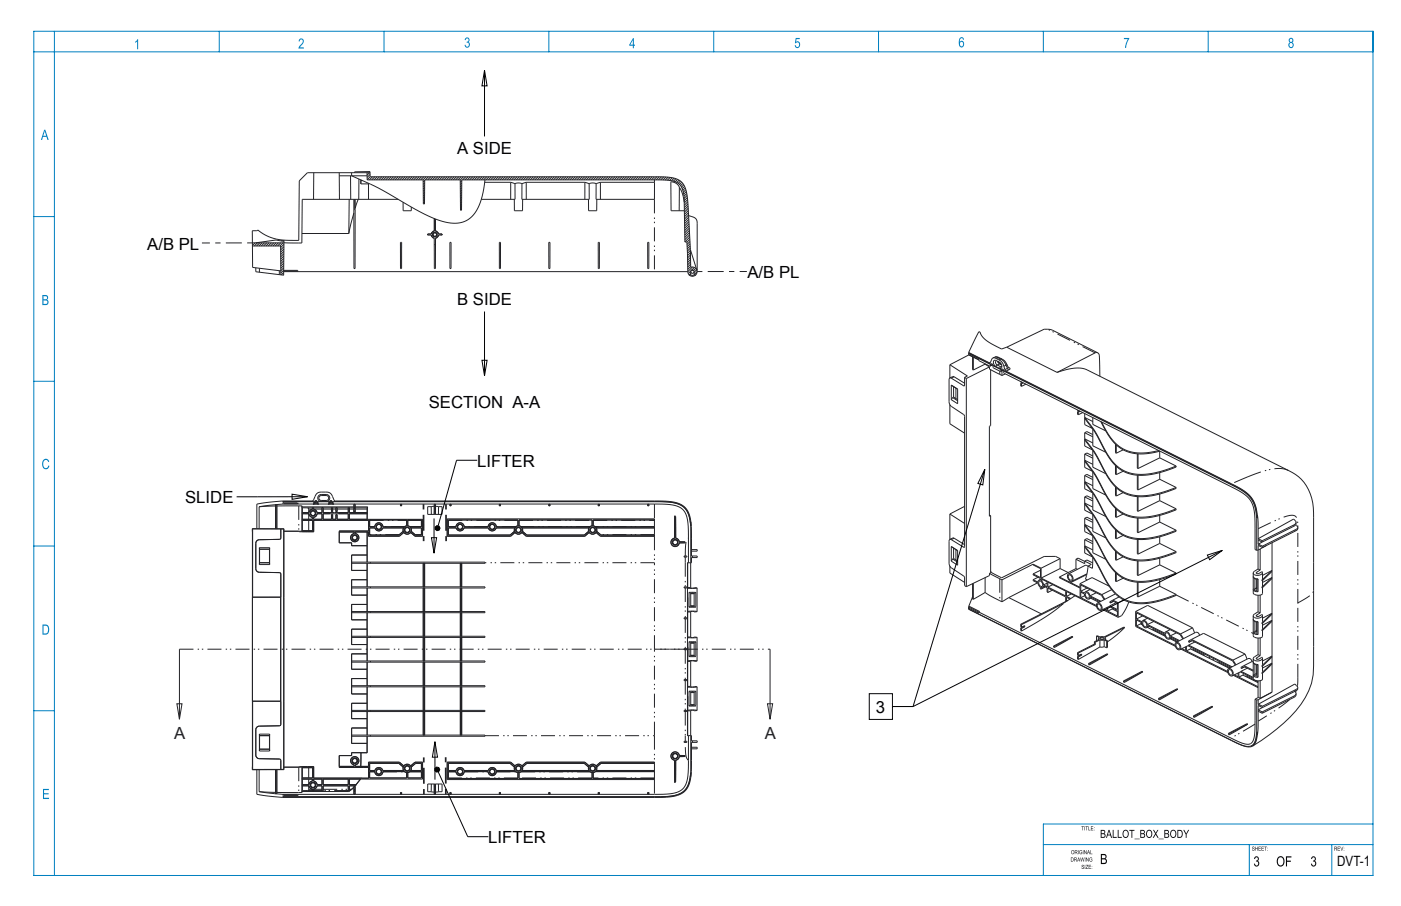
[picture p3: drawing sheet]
<svg xmlns="http://www.w3.org/2000/svg" width="432mm" height="279mm" viewBox="0 0 432 279" stroke-linecap="round" stroke-linejoin="round" font-family="sans-serif">
<defs><g id="words">
<g font-size="5.2">
<text x="140.9" y="47.6">A SIDE</text>
<text x="45.4" y="77">A/B PL</text>
<text x="230.4" y="85.8">A/B PL</text>
<text x="140.9" y="94">B SIDE</text>
<text x="132.1" y="125.9">SECTION A-A</text>
<text x="147.1" y="143.9">LIFTER</text>
<text x="57.1" y="155.2">SLIDE</text>
<text x="269.9" y="219.9">3</text>
<text x="150.5" y="260">LIFTER</text>
</g>
<g font-size="5.2" fill="#222226">
<text x="53.7" y="227.7">A</text>
<text x="235.8" y="227.7">A</text>
</g>
<text font-size="4.4" x="412.2" y="267.1">DVT-1</text>
</g></defs>
<!-- layer: Layer 3 -->
<g fill="#0a0605">
<path d="M386.8 264.3a.76 .76 0 0 1 1.1 .1 .76 .76 0 0 1-.2 1.1 .86 .86 0 0 1 .1 1.5 .86 .86 0 0 1-1.3-.6l.3-.1 .1 .4a.55 .55 0 0 0 .9-.3 .55 .55 0 0 0-.7-.7v-.3a.49 .49 0 0 0 .7-.4 .49 .49 0 0 0-.4-.6 .49 .49 0 0 0-.6 .5h-.3z"/>
<path d="M404.3 264.3a.76 .76 0 0 1 1.2 .1 .76 .76 0 0 1-.3 1.1 .86 .86 0 0 1 .2 1.5 .86 .86 0 0 1-1.4-.6l.4-.1v.4a.55 .55 0 0 0 .9-.3 .55 .55 0 0 0-.6-.7v-.3a.49 .49 0 0 0 .6-.4 .49 .49 0 0 0-.4-.6 .49 .49 0 0 0-.5 .5h-.3z"/>
<path d="M337.2 255.9l.1 .2zM337.2 255.2l.1 .1zM336.2 254.8h.8l-.6 .2v.3h.5l-.5 .2v.4l.6 .2h-.8zM335.4 254.8l.2 1.1 .5 .2h-.7zM334.5 254.8h.8l-.3 .2v1.1l-.1-1.1zM334.2 254.8l.2 1.3zM333.3 254.8h.8l-.3 .2v1.1l-.2-1.1z"/>
<path d="M336.1 262.2l.1 1.1 .5 .1h-.6zM335.5 262.3l-.2 .6h.4zM335.4 262.2l.6 1.2-.3-.4h-.4l-.3 .4zM334.1 262.2l.7 1 .1-1v1.2l-.6-1-.2 1zM333.8 262.2l.1 1.2zM332.8 262.3l.4-.1 .3 .3a.47 .47 0 0 0-.6-.1 .47 .47 0 0 0-.1 .7 .47 .47 0 0 0 .6 .1l-.3-.4h.5v.5a.61 .61 0 0 1-.9-.1 .61 .61 0 0 1 .1-.9zM332.3 262.2l.1 1.2zM331.4 262.3v.4l.5-.1v-.2zM331.3 262.2l.7 .1v.3l-.2 .3 .3 .5-.6-.5-.2 .5zM330.4 262.4l.1 .9a.44 .44 0 0 0 .5-.5 .44 .44 0 0 0-.6-.4zM330.3 262.3a.55 .55 0 0 1 .8 .5 .55 .55 0 0 1-.8 .4z"/>
<path d="M335.9 264.6l.4-.2 .3 .4a.47 .47 0 0 0-.6-.1 .47 .47 0 0 0-.1 .6 .47 .47 0 0 0 .6 .1l-.3-.3h.5v.4a.61 .61 0 0 1-.9 0 .61 .61 0 0 1 .1-.9zM334.7 264.4l.7 1 .1-1v1.3l-.6-1-.2 1zM334.4 264.4l.1 1.3zM332.9 264.4l.4 1.1 .2-1.1 .4 1.1 .3-1.1-.2 1.3-.4-1.1-.4 1.1zM332.4 264.6l-.1 .6h.3zM332.4 264.4l.5 1.3-.2-.4h-.5l-.2 .4zM331.2 264.6v.4l.5-.1v-.3zM331.1 264.4l.7 .1 .1 .4-.3 .2 .4 .6-.6-.6-.3 .6zM330.2 264.6v.9a.48 .48 0 0 0 .6-.4 .48 .48 0 0 0-.6-.5zM330.1 264.4a.65 .65 0 0 1 .8 .7 .65 .65 0 0 1-.8 .6z"/>
<path d="M336.5 267.8l.1 .2zM336.5 267.1l.1 .1zM335.5 266.7h.8l-.6 .2v.3h.5l-.5 .2v.4l.6 .2h-.8zM334.7 266.7h.7l-.6 1.1 .6 .2h-.8l.6-1.1zM334.3 266.7l.2 1.3zM333.5 266.8a.29 .29 0 0 1 .4-.1 .29 .29 0 0 1 .1 .4l-.3-.3-.2 .3a.45 .45 0 0 1 .6 .4 .45 .45 0 0 1-.5 .5l-.1-.5a.26 .26 0 0 0 .1 .4 .26 .26 0 0 0 .4-.2 .26 .26 0 0 0-.3-.3l-.3-.2z"/>
<path d="M364.7 255.9h.3l.6 1.2 .6-1.2h.3l-.8 1.4v1.1h-.2v-1.1zM363.1 256.2v1.9a.95 .95 0 0 0 1.2-.9 .95 .95 0 0 0-1.2-1zM362.9 255.9h.7a1.27 1.27 0 0 1 .9 1.2 1.27 1.27 0 0 1-.9 1.3h-.7zM361.1 256.4a.94 .94 0 0 0-.2 1.1 .94 .94 0 0 0 1 .5 .97 .97 0 0 0 .4-1.1 .97 .97 0 0 0-1-.6zM360.9 256.2a1.03 1.03 0 0 1 1.4 0 1.03 1.03 0 0 1 .2 1.3 1 1 0 0 1-1.3 .9 1 1 0 0 1-.5-1.5zM359.1 257.3v.8h.5a.43 .43 0 0 0 .5-.4 .43 .43 0 0 0-.5-.4zM359.1 256.2v.8h.5a.38 .38 0 0 0 .4-.4 .38 .38 0 0 0-.5-.4zM358.9 255.9h.7a.63 .63 0 0 1 .6 .5 .63 .63 0 0 1-.2 .7 .69 .69 0 0 1 .3 .8 .69 .69 0 0 1-.7 .5h-.7zM357.1 258.6h1.6v.2h-1.6zM355.4 255.9h.3l.5 1 .6-1h.2l-.7 1.2 .8 1.3h-.3l-.6-1.1-.6 1.1h-.3l.7-1.3zM353.7 256.4a.94 .94 0 0 0-.2 1.1 .94 .94 0 0 0 1 .5 .97 .97 0 0 0 .4-1.1 .97 .97 0 0 0-1.1-.6zM353.5 256.2a1.03 1.03 0 0 1 1.4 0 1.03 1.03 0 0 1 .2 1.3 1 1 0 0 1-1.3 .9 1 1 0 0 1-.5-1.5zM351.7 257.3v.8h.5a.43 .43 0 0 0 .5-.4 .43 .43 0 0 0-.5-.4zM351.7 256.2v.8h.4a.38 .38 0 0 0 .5-.4 .38 .38 0 0 0-.5-.4zM351.4 255.9h.8a.63 .63 0 0 1 .6 .5 .63 .63 0 0 1-.2 .7 .69 .69 0 0 1 .3 .8 .69 .69 0 0 1-.7 .5h-.8zM349.7 258.6h1.6v.2h-1.6zM348.1 255.9h1.5v.3h-.6v2.2h-.3v-2.2h-.6zM346.6 256.3a.96 .96 0 0 0-.4 1.1 .96 .96 0 0 0 1.1 .6 .97 .97 0 0 0 .3-1.1 .97 .97 0 0 0-1-.6zM346.3 256.2a1.03 1.03 0 0 1 1.3 0 1.03 1.03 0 0 1 .3 1.3 1 1 0 0 1-1.4 .9 1 1 0 0 1-.5-1.5zM344.5 255.9h.3v2.2h.9v.3h-1.2zM342.9 255.9h.3v2.2h1v.3h-1.3zM341.8 256.2l-.3 1.2h.6zM341.7 255.9h.2l.9 2.5h-.3l-.3-.8h-.8l-.2 .8h-.3zM339.5 257.3v.8h.5a.43 .43 0 0 0 .5-.4 .43 .43 0 0 0-.5-.4zM339.5 256.2v.8h.4a.38 .38 0 0 0 .5-.4 .38 .38 0 0 0-.5-.4zM339.2 255.9h.8a.63 .63 0 0 1 .6 .5 .63 .63 0 0 1-.2 .7 .69 .69 0 0 1 .3 .8 .69 .69 0 0 1-.7 .5h-.8z"/>
<path d="M339.6 265v1.1h.6a.54 .54 0 0 0 .6-.6 .54 .54 0 0 0-.6-.5zM339.6 263.7v1h.6a.48 .48 0 0 0 .5-.5 .48 .48 0 0 0-.6-.5zM339.3 263.4h.9a.8 .8 0 0 1 .8 .5 .8 .8 0 0 1-.3 .9 .88 .88 0 0 1 .4 1 .88 .88 0 0 1-.9 .7h-.9z"/>
<path d="M390.6 262.2l.1 .1zM390.6 261.4l.1 .2zM389.7 261.1h.8l-.4 .1v1.1l-.1-1.1zM388.8 261.1h.7l-.6 .1v.4h.6l-.6 .2v.4l.7 .1h-.8zM387.9 261.1h.7l-.6 .1v.4h.6l-.6 .2v.4l.6 .1h-.7zM386.9 261.1l.1 .5h.5l.2-.5v1.2l-.2-.5h-.5l-.1 .5zM386 261.2a.29 .29 0 0 1 .4-.1 .29 .29 0 0 1 .1 .4l-.2-.3-.2 .3a.45 .45 0 0 1 .6 .4 .45 .45 0 0 1-.6 .4l-.1-.4a.26 .26 0 0 0 .2 .4 .26 .26 0 0 0 .3-.2 .26 .26 0 0 0-.2-.3l-.3-.2z"/>
<path d="M414.2 262.2l.1 .1zM414.2 261.4l.1 .2zM413.1 261.1l.5 1.1 .4-1.1-.4 1.2zM412.3 261.1h.7l-.6 .1v.4h.6l-.6 .2v.4l.6 .1h-.7zM411.4 261.2v.4l.5-.1v-.2zM411.3 261.1l.7 .1 .1 .4-.3 .2 .4 .5-.6-.5-.3 .5z"/>
<path d="M396.3 264.1h1.7v.3h-1.3v1h1.1v.4h-1.1v1.4h-.4zM394.3 264.5a1.33 1.33 0 0 0-.5 1.4 1.33 1.33 0 0 0 1.1 1 1.3 1.3 0 0 0 .7-1.4 1.3 1.3 0 0 0-1.1-1.1zM394 264.3a1.31 1.31 0 0 1 1.6 .1 1.31 1.31 0 0 1 .3 1.6 1.22 1.22 0 0 1-1.4 1.2 1.22 1.22 0 0 1-1-1.5l.1-.7z"/>
</g>
<g fill="#0080c0">
<path d="M13.4 141.8a1.02 1.02 0 0 1 1.1-.3 1.02 1.02 0 0 1 .7 .9l-.4 .1a.82 .82 0 0 0-1-.6 .82 .82 0 0 0-.5 1.2 .85 .85 0 0 0 .3 1.1 .85 .85 0 0 0 1.1-.2l.2-.4 .3 .1a1.16 1.16 0 0 1-1.4 1 1.16 1.16 0 0 1-.8-1.6z"/>
<path d="M13.2 243.3h1.9v.4h-1.5v.9h1.4v.4h-1.4v1h1.5v.4h-1.9z"/>
<path d="M42.4 12.1h.2v3.1h-.3v-2.5l-.6 .5v-.4z"/>
<path d="M92.3 12.1a.94 .94 0 0 1 1.3 .3 .94 .94 0 0 1-.4 1.3l-.8 .9h1.2v.4h-1.6l.4-.9a1.47 1.47 0 0 0 .8-1.8l-.5-.1-.3 .6h-.4z"/>
<path d="M143.5 11.7a.76 .76 0 0 1 1.1 .2 .76 .76 0 0 1-.2 1.1 .86 .86 0 0 1 .2 1.5 .86 .86 0 0 1-1.4-.7h.3l.1 .3a.55 .55 0 0 0 .9-.3 .55 .55 0 0 0-.7-.6v-.3a.49 .49 0 0 0 .7-.4 .49 .49 0 0 0-.4-.6 .49 .49 0 0 0-.6 .5l-.3-.1z"/>
<path d="M245.2 11.7h1.3v.4h-1l-.1 .8a1 1 0 0 1 1.3 .7 1 1 0 0 1-.9 1.2l-.7-.4-.2-.4 .4-.1a.57 .57 0 0 0 .7 .6 .57 .57 0 0 0 .3-1 .51 .51 0 0 0-.4-.4 .51 .51 0 0 0-.6 .3l-.3-.1z"/>
<path d="M346.4 11.7h1.6l-.9 3.1h-.3l.1-.9 .7-1.8h-1.2z"/>
<path d="M13.8 40.4l-.4 1.5h.8zM13.6 40h.4l1 3.1h-.4l-.3-.9h-1l-.3 .9h-.4z"/>
<path d="M13.4 92.7v1h.6a.54 .54 0 0 0 .6-.5 .54 .54 0 0 0-.6-.5zM13.4 91.3v1h.5a.48 .48 0 0 0 .6-.5 .48 .48 0 0 0-.6-.5zM13.1 91h.9a.8 .8 0 0 1 .8 .5 .8 .8 0 0 1-.3 .9 .88 .88 0 0 1 .4 1.1 .88 .88 0 0 1-.9 .6h-.9z"/>
<path d="M13.4 193v2.4a1.29 1.29 0 0 0 1.4-.8 1.29 1.29 0 0 0-.4-1.6zM13.1 192.6h.9a1.6 1.6 0 0 1 1.2 1.5 1.6 1.6 0 0 1-1.2 1.6h-.9z"/>
<path d="M195 12.4l-.7 1.4h.7zM195.1 11.7h.3v2.1h.3v.3h-.3v.8h-.4v-.8h-1z"/>
<path d="M296 13.1a.6 .6 0 0 0-.1 .9 .6 .6 0 0 0 .9 0 .6 .6 0 0 0 0-.8 .6 .6 0 0 0-.8-.1zM295.9 11.6a.72 .72 0 0 1 .8-.1 .72 .72 0 0 1 .4 .7l-.3 .1a.47 .47 0 0 0-.5-.5 .47 .47 0 0 0-.4 .5l-.1 .7a.82 .82 0 0 1 1.2-.2 .82 .82 0 0 1 .1 1.2 .83 .83 0 0 1-1 .6 .83 .83 0 0 1-.6-1.1l.1-1.2z"/>
<path d="M397.5 12.5a.45 .45 0 0 0 .9 0 .45 .45 0 0 0-.9 0zM397.4 13.9a.57 .57 0 0 0 1.1 0 .57 .57 0 0 0-1.1 0zM397.4 11.9a.76 .76 0 0 1 1.1 .1 .76 .76 0 0 1-.2 1.1 .91 .91 0 0 1 .3 1.4 .91 .91 0 0 1-1.4 0 .91 .91 0 0 1 .4-1.4l-.4-.4z"/>
</g>
<g fill="none" stroke="#0080c0" stroke-width=".31">
<path d="M10.4 9.6h412.8v260.4h-412.8zM10.4 16h412.8M16.8 9.6v260.4M67.6 9.6v6.4M118.4 9.6v6.4M169.2 9.6v6.4M220 9.6v6.4M270.8 9.6v6.4M321.6 9.6v6.4M372.4 9.6v6.4M10.4 66.8h6.4M10.4 117.6h6.4"/>
<path d="M10.4 168.4h6.4M10.4 219.2h6.4M423.2 254.1h-101.6v15.9M321.6 260.5h101.6M385 260.5v9.5M410.5 260.5v9.5"/>
</g>
<g fill="none" stroke="#222226" stroke-width=".31">
<path d="M96.7 53.3l-.1 8.2M104.6 53.3v8.2M104.6 54.2h8.5M108 54.2l.1 7.3M108.4 53.3v.9M108.4 54.2l6.9 3.1 4.4 2.4a83.8 83.8 0 0 0 15.7 8.3 9.4 9.4 0 0 0 9.7-.9 14.6 14.6 0 0 0 4-8.9l.4-2.7M109.3 53.3v-.3l4.7-.1 .1 1.6M110.6 55.2v6.3M111.2 55.5v1.2M111.2 56.7h2.4M111.3 55.5l-.1 1.2M111.3 55.6h.3"/>
<path d="M113.1 53.3l.1 2.2h17.2l.1 7.4h.3l.1-7.4h10.9M113.2 53.3h-.1M113.6 56.5v5M113.9 53.3l-.8 .7M114 53.3h-19.3l-2.5 2.5-.1 18.3h-4.6M114.1 53.8l-.9 .9M114.1 54.5h87.6M114.1 54.5l-.9 .9M114.8 54.5l-1 1M115.5 54.5l-.9 1M116.2 54.5l-.9 1M117 54.5l-1 1"/>
<path d="M117.7 54.5l-1 1M118.4 54.5l-1 1M119.1 54.5l-.9 1M119.8 54.5l-.9 1M120.5 54.5l-.9 1M121.3 54.5l-1 1M122 54.5l-1 1M122.7 54.5l-1 1M123.4 54.5l-.9 1M124.1 54.5l-.9 1M124.9 54.5l-1 1M125.6 54.5l-1 1"/>
<path d="M126.3 54.5l-1 1M127 54.5l-.9 1M127.7 54.5l-.9 1M128.4 54.5l-.9 1M129.2 54.5l-1 1M129.9 54.5l-1 1M130.6 54.5l-.9 1M130.9 59.3l-.4 .4M130.9 58.6l-.5 .4M130.9 57.8l-.5 .5M130.9 57.1l-.5 .5M130.9 56.4l-.5 .4"/>
<path d="M130.9 55.7l-.5 .4M131.3 54.5l-.9 1M132 54.5l-.9 1M132.8 54.5l-1 1M133.5 54.5l-1 1M134.2 54.5l-1 1M134.9 54.5l-.9 1M135.6 54.5l-.9 1M136.4 54.5l-1 1M137.1 54.5l-1 1M137.8 54.5l-1 1M138.5 54.5l-.9 1"/>
<path d="M139.2 54.5l-.9 1M139.9 54.5l-.9 1M140.7 54.5l-1 1M141.4 54.5l-1 1M141.8 55.5l.1 9.3h.3l.1-9.3h60.3a11.3 11.3 0 0 1 6.5 1.1 5.7 5.7 0 0 1 1.7 4l.3 14M142.1 54.5l-1 1M142.3 59.4l-.4 .4M142.3 58.6l-.4 .4M142.3 57.9l-.4 .4M142.3 57.2l-.4 .4M142.3 56.5l-.4 .4M142.3 55.7l-.4 .5"/>
<path d="M142.8 54.5l-1 1M143.5 54.5l-.9 1M144.3 54.5l-1 1M145 54.5l-1 1M145.7 54.5l-1 1M146.4 54.5l-.9 1M147.1 54.5l-.9 1M147.8 54.5l-.9 1M148.6 54.5l-1 1M149.3 54.5l-1 1M149.4 56.2h8M150 54.5l-1 1"/>
<path d="M150.7 54.5l-.9 1M151.4 54.5l-.9 1M152.2 54.5l-1 1M152.9 54.5l-1 1M153.6 54.5l-1 1M154.3 54.5l-.9 1M155 54.5l-.9 1M155.7 54.5l-.9 1M156.5 54.5l-1 1M157.2 54.5l-1 1M157.4 56.2l1.3 .4M157.4 56.2v5.3"/>
<path d="M157.9 54.5l-.9 1M158.6 54.5l-.9 1M158.7 56.6l1.1-.2 1.1 .2M158.7 56.6v4.9h-10.4M159.3 54.5l-.9 1M160.1 54.5l-1 1M160.8 54.5l-1 1M161.5 54.5l-1 1M162.2 56.2l-1.3 .4M162.2 56.2v5.3M162.2 56.2h18.1M162.2 54.5l-.9 1"/>
<path d="M162.9 54.5l-.9 1M163.7 54.5l-1 1M164.4 54.5l-1 1M165.1 54.5l-1 1M165.8 54.5l-.9 1M166.5 54.5l-.9 1M167.2 54.5l-.9 1M168 54.5l-1 1M168.7 54.5l-1 1M169.4 54.5l-1 1M170.1 54.5l-.9 1M170.8 54.5l-.9 1"/>
<path d="M171.6 54.5l-1 1M172.3 54.5l-1 1M173 54.5l-1 1M173.7 54.5l-.9 1M174.4 54.5l-.9 1M175.1 54.5l-.9 1M175.9 54.5l-1 1M176.6 54.5l-1 1M177.3 54.5l-1 1M178 54.5l-.9 1M178.7 54.5l-.9 1M179.5 54.5l-1 1"/>
<path d="M180.2 54.5l-1 1M180.3 56.2l1.3 .4M180.3 56.2v5.3M180.9 54.5l-1 1M181.6 56.6l1.1-.2 1 .2M181.6 56.6v4.9h-20.8l.1-4.9M181.6 54.5l-.9 1M182.3 54.5l-.9 1M183 54.5l-.9 1M183.8 54.5l-1 1M184.5 54.5l-1 1M185.1 56.2h16.6v5.3h-18v-4.9"/>
<path d="M185.1 56.2l-1.4 .4M185.1 56.2v5.3M185.2 54.5l-.9 1M185.9 54.5l-.9 1M186.6 54.5l-.9 1M187.4 54.5l-1 1M188.1 54.5l-1 1M188.8 54.5l-1 1M189.5 54.5l-.9 1M190.2 54.5l-.9 1M191 54.5l-1 1M191.7 54.5l-1 1"/>
<path d="M192.4 54.5l-1 1M193.1 54.5l-.9 1M193.8 54.5l-.9 1M194.5 54.5l-.9 1M195.3 54.5l-1 1M196 54.5l-1 1M196.7 54.5l-1 1M197.4 54.5l-.9 1M198.1 54.5l-.9 1M198.9 54.5l-1 1M199.6 54.5l-1 1M200.3 54.5l-1 1"/>
<path d="M201 54.5l-.9 1M201.7 54.5a13.9 13.9 0 0 1 7.8 1.2 7.2 7.2 0 0 1 2.4 5.9l.9 15.4M201.7 54.5l-.9 1M202.4 54.5l-.9 1M203.2 54.5l-1 1M203.9 54.5l-1 1M204.6 54.6l-1 .9M205.2 54.6l-.9 .9M205.9 54.6l-.9 .9M206.6 54.7l-.9 .9M207.2 54.8l-.9 .8M207.8 55l-.8 .7"/>
<path d="M208.3 55.1l-.7 .8M208.8 55.3l-.7 .7M209.3 55.6l-.7 .7M209.4 57.8a2.43 2.43 0 0 0-2.6-1.6v8.8h4.1M209.4 57.8l.9 1.8 .6 2.7M209.4 57.8l-.1 7.2M209.7 55.9l-.6 .6M210.1 56.2l-.7 .7M210.4 56.6l-.6 .7M210.7 57l-.7 .7M211 57.5l-.7 .7M211.2 58l-.7 .7"/>
<path d="M211.4 58.5l-.8 .8M211.5 59.1l-.8 .8M211.7 59.7l-.9 .8M77.8 75.9h8.7l.1 8.9M77.9 74.9l-.1 .1M78.6 74.9l-.8 .8M79.3 74.9l-.9 1M80.1 74.9l-1 1M80.8 74.9l-1 1M81.5 74.9l-1 1M82.2 74.9l-1 1M82.9 74.9l-.9 1"/>
<path d="M83.6 74.9l-.9 1M84.4 74.9l-1 1M85.1 74.9l-1 1M85.8 74.9l-1 1M86.5 74.9l-.9 1M86.6 74.3h.9M87.2 74.9l-.9 1M87.5 79.7l-1 .9M87.5 79l-1 .9M87.5 78.2l-1 1M87.5 77.5l-1 1M87.5 76.8l-1 1"/>
<path d="M87.5 76.1l-1 1M87.5 75.3l-1 1.1M87.5 74.4l-2.4-.4-6.3 .9M87.5 74.1l-.5-.1a13.5 13.5 0 0 1-7.5-3.1l-.3 .3h-1.4l.1 11.3 8.6 1 .9-.9M87.5 74.1l-.1 10.8-8.6-1.1v-1.2M93.1 72h14.4M107.6 61.5l-.1 10.5M109.1 61.5v21.3h.3l-.1-18.1M109.1 65.7l-1.6 6.3M109.3 61.5v3.2M110.4 61.5l-1.1 3.2M122.7 61.5h-29.5l-.2 13.4h-15.2"/>
<path d="M123.4 74.7h.4v8.1h-.4zM124.2 62.4l.1 2.6h2.5v-1.2M130.8 62.2l-.3 .3M130.8 61.5l-.3 .3M130.8 60.7l-.3 .4M130.9 60l-.4 .4M131.8 72.2v.3M131.8 72.2h1.1M131.8 72.2h.1M131.8 72.5h1.1M132.9 72.5l.3 .6 .6 .4M132.9 72.2h.1"/>
<path d="M133.8 75.4h.4M133.9 71.2l-.7 .3-.3 .7M133.9 71.2v-3.8v3.8M133.9 71.2h.1M133.9 71.2l-.6 .4-.4 .6M134.2 71.2l.6 .4 .3 .6M134.2 71.2l.6 .3 .4 .7M134.2 71.2h.1M134.2 71.2v-3.7v3.7M135.1 72.5l-.3 .6-.6 .3v9.4h-.3l-.1-9.4-.6-.3-.3-.6M135.1 72.5h1.1M135.2 72.2h-.1"/>
<path d="M135.2 72.5l-.3 .6-.7 .4M136.2 72.2v.3M136.3 72.2h-.1M136.3 72.2v.3M136.3 72.2h-1.2M138.7 74.7h.3v8.1h-.3zM142.2 64.4l-.3 .3M142.3 63.7l-.4 .3M142.3 63l-.4 .3M142.3 62.3l-.4 .3M142.3 61.5l-.4 .4M142.3 60.8l-.4 .4"/>
<path d="M142.3 60.1l-.4 .4M153.9 74.7h.4l-.1 8.1h-.3zM158.5 61.5v3.5h2.6v-3.5M169.1 74.7h.4v8.1h-.3zM181.4 61.5v3.5h2.5v-3.5M184.4 74.7h.3v8.1h-.3zM199.6 74.7h.4v8.1h-.4zM211.1 74.6h.6l.3 9.2a1.43 1.43 0 0 0 1.6 1.4 1.43 1.43 0 0 0 1.2-1.8 1.43 1.43 0 0 0-1.9-1l-.1-5.4M211.8 60.3l-.9 .9M211.8 60.9l-.9 1M211.9 61.6l-1 1M212 62.2l-1.1 1.1"/>
<path d="M212 62.9l-1.1 1.1M212.1 63.6l-1.2 1.1M212.1 64.2l-1.2 1.2M212.1 64.9l-1.2 1.2M212.2 65.6l-1.2 1.2M212.2 66.3l-1.2 1.2M212.2 66.5l1.1 .3a1.87 1.87 0 0 1 1.6 2.2v14.4l-2.1-6.4M212.3 67l-1.3 1.3M212.3 67.7l-1.3 1.3M212.3 68.3l-1.3 1.4M212.4 69l-1.4 1.4M212.4 69.7l-1.4 1.4"/>
<path d="M212.4 70.4l-1.4 1.4M212.5 71.1l-1.4 1.4M212.5 71.8l-1.4 1.4M212.5 72.4l-1.4 1.5M212.6 73.1l-1.5 1.5M212.6 73.8l-.9 .9M212.7 74.5l-1 .9M212.7 75.2l-.9 .9M212.7 75.9l-.9 .9M212.8 76.5l-.9 .9M212.8 77.2l-.9 .9M212.8 77.9l-.9 .9"/>
<path d="M212.8 78.6l-.9 .9M212.8 79.3l-.9 .9M87.4 84.8l-.1 .1M87.4 84l-.7 .8M87.4 83.4h4.4v.4M87.4 83.3l-.8 .9M87.4 81.9l-.9 .9M87.5 81.1l-1 1M87.5 80.4l-1 1M212.8 80l-.9 .9M212.8 80.8l-.9 .9M212.9 81.5l-.9 .9"/>
<path d="M212.9 82.2l-.9 .9M212.9 84.3l-.5 .5M212.9 83.8l-.1 .9h-.4M213 83.4l-.9 1M213.4 82.3l-1.4 1.5h-124.6M213.9 83.8l.1 .9h.5M214 82.5l-.9 .9h.6M214.4 82.8l-.6 .6M214.7 83.2l-.8 .8M214.8 83.3h.1M214.8 83.8l-.8 .9M292.8 112.5v4.1"/>
<path d="M292.8 112.5l5.3 3.4-.8 .5M292.8 116.6l1.1-.5 3.4 2.1M292.8 116.6l-.3 .5 .1 7.4 .5 .7 3.9 2.6 .3 .6v40.3l-.3 .1-3.8-2.4h-.4M293.2 118.8v4.5M293.2 118.8l1.9 1.2v4.5l-1.9-1.2M293.2 118.8l1.9 1.2M293.9 119.2v3.2M294.6 119.7v3.2M297.3 116.4l-.2 2.6-3.9-2.4h-.4M297.3 116.4l.5 .3M297.8 116.7v64.2M298.5 109l6.5 3.3"/>
<path d="M298.5 109v.4l3.2 1.6M298.6 108.9l6.6 3.3M298.6 108.7v.2M298.6 108.9l-.1 .1M298.6 108.7l6.4 3.2 1.1-1.5M298.6 109.5l-5.8 3M299.8 110v4l.2 .1M300 110.2v3.9M301.7 110.9v.3l3.4 1.7M303.6 112.3l1.4 .9M303.6 112.2v.1M303.6 112.3l-3.6 1.8"/>
<path d="M305 113.2a1.11 1.11 0 0 0 .9 1.1l2.9 1.5M305 113.2l-7.2 3.5M305 112.3l.1 .6M305.1 112.9h.1M305.2 112.2l.2 .4M305.2 112.2l-.2 .1M305.3 112.8l-.2 .1M305.3 112.8h.1M305.3 114v17.2l-.4 .3v27.7l.4-.2M306 112.5l.1 .3M306 112.5l-.4-.3-.3 .6M306 112.5l-.9 .4"/>
<path d="M306.1 112.9l.1 .6 2.2 1M306.1 112.9h.1M306.1 110.4l.8-.4 .6 .1a4.9 4.9 0 0 1 2.8 2.2M306.1 110.4h.7l1.8 1 1.5 3.1 70.6 35.3a10 10 0 0 1 6.5 7.2l.3 1.7M306.1 112.9l2.2 1M306.1 112.9l.2-.2 .6 .4M306.7 110.1h.1M306.9 113.1l1.6 .7M306.9 113l-.5-.4a.81 .81 0 0 1-.3-.9 .81 .81 0 0 1 .7-.6l1.2 .6a1.12 1.12 0 0 1 .8 .9 1.12 1.12 0 0 1-.4 1.1l-.4-.1M307 111.2l-.2 .7 .5 .7M307.3 112.6l1.4 .5M307.3 112.6l-.4 .4"/>
<path d="M307.6 111.5l.1 .1M307.7 111.6h.1M307.7 111.6l-.1 .2M307.7 111.6l.5 .5M308.1 112.1h.1M308.3 113.9l.1 .6M308.4 114.5h.1M308.5 113.8l.2 .5M308.5 113.8l-.2 .1M308.6 114.4l-.2 .1M308.6 114.4h.1M308.8 113.1h-.1"/>
<path d="M308.8 114.4v1.4M309.3 114.2l.1 .3M309.3 114.2l-.4-.4-.3 .6M309.3 114.2l-.9 .3M309.3 114.5l.2 .6 69.9 35a11.9 11.9 0 0 1 6.4 5 18 18 0 0 1 1 7.8v6.6l.5 .2M309.3 114.5h.1M309.3 114.5l.3-.1 71.1 35.5a9.9 9.9 0 0 1 6.5 7.6l.3 2.3M309.4 114.5l70.4 35.2a12 12 0 0 1 6.6 5.5l.5 1.6 .4 3M309.8 115.3l-1 .5M310.3 107.1l-1.6 .5-2.3-1.1a7.6 7.6 0 0 1-4.5-4.2h-.2l-.3 .6-2.8 5.8M310.3 107.1l11.5-5.6h1.4l1.3 .4 13.8 6.9M310.3 107.1l15.5 7.7"/>
<path d="M310.3 112.3h.1M310.3 112.3l.5 1.1M314.6 117.7l.2 .2M314.6 118.2v.8l.2 .1M314.6 118.2l.2 .2M314.8 117.8v.1M314.8 118.4v.7M315 117.9h-.2M315.2 117.9l-.6 .3M315.4 118.1l-.6 .3M316.2 118.5l-1.4 .6M325.8 114.8a13.4 13.4 0 0 1 8.7-1l63 31.5a13.3 13.3 0 0 1 7.4 12.8v47.3a21.1 21.1 0 0 1-7.3 15.8 61.8 61.8 0 0 1-11.5 8.9"/>
<path d="M338.3 108.8l.5 .8 .2 6.4M338.3 108.8h-.8l-11.7 6M292.8 124.8v5.9l4.5 2.9M293.6 122.6l-.4 .7M293.6 122.6l1.5 1M293.9 122.4l1.2 .8M293.9 122.4l-.3 .2M332.1 126.4l.2 .3M332.1 127v.8l.2 .1M332.1 127l.2 .1M332.3 126.5v.2M332.3 127.1v.8"/>
<path d="M332.5 126.6l-.2 .1M332.7 126.7l-.6 .3M332.9 126.8l-.6 .3M333.7 127.2l-1.4 .7M334.3 128.7v2.3l2.4 1.1M334.3 135.3v2.3l2.4 1.1M334.3 129.1l2.7 3.5 2 3.5a21.4 21.4 0 0 0 6 8.5 14.4 14.4 0 0 0 12.7 1.1l4.8-1.7v-.3M334.3 135.7l2.7 3.5 2 3.5a21.4 21.4 0 0 0 6 8.5 14.4 14.4 0 0 0 12.7 1.1l4.8-1.7v-.3M334.3 128.7l2.9 3.9 1.9 3.4a18.7 18.7 0 0 0 6.5 8.7 14.7 14.7 0 0 0 12 .7l4.9-1.7M334.3 135.3l2.9 3.9 1.9 3.4a18.7 18.7 0 0 0 6.5 8.7 14.7 14.7 0 0 0 12 .7l4.9-1.7M334.3 135.3l2.5 1.3M334.3 128.7l2.5 1.3"/>
<path d="M334.3 127.5v1.2M334.3 133.5l.7-.4 1.8 .9M334.3 133.5v1.8M334.3 133.5l2.5 1.2M336.8 128.8v2.1l4 2M336.8 132.3v5.2l4 2M336.8 138.9v5.2l4 2M339.3 130l.1 .3a16.5 16.5 0 0 0 7.2 8.7 15.3 15.3 0 0 0 10.9 .1M339.5 130.1a16.2 16.2 0 0 0 7.2 8.6 15.4 15.4 0 0 0 10.4 .2M343.8 137v2.6l.2 .2M344 137.2v2.6M346.2 138.7l-2.2 1.1"/>
<path d="M350.5 140v4.4l.3 .1M350.8 140v4.5M357.4 139.1v2.1M79.9 156.3v6.7M84.9 156l-5 .3M84.9 156v7.1M85 155.7h.3M85 155.7l-.1 .3M85 155.7l-.1 7.4M85.3 155.7v.3M85.3 155.7v7.4M85.3 156v7.1"/>
<path d="M87 155.5l-7.1 .8M87 155.5h4.8M87.2 154.5l-8 1v7.5M87.2 154.5h.1M87.2 154.7h.1M87.2 154.5h8.9l.5-.3 .7-1.6a1.8 1.8 0 0 1 1.9-.8h1.7a1.8 1.8 0 0 1 1.6 1.3l.5 1.2 .4 .2 101.9 .1a7.1 7.1 0 0 1 6.7 3l.5 1.2 .4 2.1M87.2 154.5v.2M87.2 154.7h9.3M87.3 154.7l-.3 .8M87.3 154.7h9.2M91.8 155.4v-.3v.4M91.8 155.4v.1"/>
<path d="M93 156l.1 .3M93 156h-7.7M93 156v7.8M93.1 156.3l.1 .3M93.1 156.3h16M93.2 158.4h.1M93.2 158.1v.3M93.2 158.1h2M93.2 158.4h2M93.2 156.6v1.5M93.2 158.4v1.7M93.2 156.6h1.6l.3 .4"/>
<path d="M93.2 158.1h.1M95.1 157h1.2M95.1 157v1.1M95.1 158.4v1.7M95.2 158.4l.5 .9 .6 .2M95.2 158.1h.1M95.2 158.1h-2M95.2 158.4l.3 .6 .8 .5M95.2 158.4h.1M96.3 157.1h.1M96.3 157l-.7 .4-.4 .7M96.3 156.5h.3"/>
<path d="M96.3 156.5v.5M96.3 157.1a1.24 1.24 0 0 0-1.1 1M96.3 156.5v.6M96.3 159.5v.7M96.5 154.7l.3 .1M96.5 154.7h.1M96.6 156.5l.1 .5M96.6 156.5v.6M96.6 159.5v.7M96.6 157.1a1.24 1.24 0 0 1 1.1 1M96.7 157l.7 .4 .3 .7M96.7 157h.1"/>
<path d="M96.7 155.4l.7-1 .7 1M96.7 155.4h-4.9M96.8 154.8l-.1 .6M96.8 154.8v.3M97.7 158.1h1.6M97.7 158.4l-.2 .7-.9 .4M97.7 158.4h1.6M97.7 158.4l-.2 .6-.9 .5M97.7 158.1h.1M97.9 154.8v.3zM98 155.3l.1 .1M98.1 155.4h3.2"/>
<path d="M98.5 153l2-.2a.76 .76 0 0 1 .8 .8 .76 .76 0 0 1-.8 .7l-2-.1-.2-.5zM99 154.3v.4a1.09 1.09 0 0 1-1.1-1.1 1.09 1.09 0 0 1 1.1-1.1h1.6a1.09 1.09 0 0 1 1 1.1 1.09 1.09 0 0 1-1.1 1.1M99.3 156.5h.3M99.3 156.5l-.1 .5h-2.5M99.3 158.4h-.1M99.3 156.5v1.6M99.3 158.4v1.8M99.6 158.4h2M99.6 156.5v1.6M99.6 158.4v1.8M99.6 158.4v1.7M99.6 158.1h2"/>
<path d="M99.6 158.1h.1M101.2 154.7l.2 .1M101.2 154.7l-3.2 .1M101.2 154.7h.1M101.2 154.7l-3.3 .1M101.3 155.4l.7-1 .7 1M101.4 155.3l-.1 .1M101.4 154.8v.3M101.4 154.8l.1 .3M101.6 158.4h.1M101.6 158.1v.3M101.6 158.1h.1"/>
<path d="M102.2 158.7v1.5M102.2 157.8h.3M102.2 158.7h.3M102.2 158.7h.1M102.2 156.5v.5M102.2 157.8h.1M102.2 156.5v1.3M102.2 156.5h.3M102.5 156.5v1.3M102.5 158.7v1.5M102.5 158.7v1.4M102.5 155.1l.3-.4h100.7a10.4 10.4 0 0 1 7.5 1.9 6.7 6.7 0 0 1 1.7 4"/>
<path d="M102.6 155.1l.1 .3M102.6 155.1l.2-.4h99.3a14.2 14.2 0 0 1 8.2 1.4 6 6 0 0 1 2.4 4.5l.2 1.6M102.7 155.4h99.8a13.2 13.2 0 0 1 7.3 1.2 6.4 6.4 0 0 1 2.3 5.7l.1 11.3M103.5 158.7v1.5M103.5 157.8h.4M103.5 158.7h.4M103.5 158.7h.1M103.5 156.5h.4M103.5 156.5v.5M103.5 157.8h.1M103.5 156.5v1.3M103.9 156.5v.5"/>
<path d="M103.9 156.5v1.3M103.9 157.8h.1M103.9 158.7h.1M103.9 158.7v1.5M104.4 158.1h3M104.4 158.1v.3M104.4 158.1h.1M104.5 158.1h-2.9M104.5 158.4h-2.9M104.5 158.4h-.1M104.5 158.1v.3M104.5 158.1h2.9"/>
<path d="M107.4 156.5h.3M107.4 156.5l-.1 .5M107.4 158.4h-.1M107.4 156.5v1.6M107.4 158.4v1.8M107.4 158.4h-3M107.7 158.4h5.5M107.7 156.5v.5M107.7 156.5v1.6M107.7 158.4v1.8M107.7 158.4h.1M107.7 158.1h5.5"/>
<path d="M109 157.9h.5M109.1 156.3l-.1 1.6M109.1 156.8h.3M109.1 156.8v.1M109.1 156.4h.3M109.1 155.5v.8M109.1 155.5v2.3M109.1 157.8h.3M109.1 156.4h.1M109.1 155.5h.3M109.1 157.8l-.1 .1M109.4 155.5v.8"/>
<path d="M109.4 155.5v2.3M109.4 157.8l.1 .1M109.4 156.8v.1M109.4 156.3h3.9M109.4 156.3l.1 1.6M113.1 158.1h-5.4M113.1 158.1h.1M113.2 158.4l-.1 1.7M113.2 158.1v.3M113.3 156.3l-.2 1.8M113.3 156.3l-.2 3.8M123.4 156h.4"/>
<path d="M123.4 155.5v.5M123.4 155.9v.1M123.4 155.5v.4M123.4 155.9h.4M123.4 155.5h.4M123.8 155.5v.4M123.8 155.5v.5M123.8 155.9v.1M132.9 156.3v2.3M132.9 156.3h-1.1v2.3h4.4l.1-2.3h-1.1M133.8 157.8h.4M133.9 156.8v.1"/>
<path d="M133.9 156.8h.3M133.9 156.4h.3M133.9 155.5h.3M133.9 157.8h-.1M133.9 155.5l-.1 3.1M133.9 155.5v.1a.46 .46 0 0 1-.1 .6 .46 .46 0 0 1-.6 0l-.3 .1M133.9 156.4h.1M134.2 155.5a.53 .53 0 0 0 .1 .6 .53 .53 0 0 0 .6 .1l.3 .1M134.2 155.5v3.1M134.2 156.4h.1M134.2 157.8h.1M134.2 156.8v.1"/>
<path d="M135.2 156.3l-.1 2.3M138.7 156h.3M138.7 155.5v.5M138.7 155.9v.1M138.7 155.5v.4M138.7 155.9h.3M138.7 155.5h.3M139 155.5v.4M139 155.5v.5M139 155.9v.1M153.9 156h.4M153.9 155.5v.5"/>
<path d="M153.9 155.9v.1M153.9 155.5v.4M153.9 155.9h.3M153.9 155.5h.3M154.2 155.5v.4M154.2 155.5l.1 .5M154.2 155.9l.1 .1M169.1 156h.4M169.2 155.5l-.1 .5M169.2 155.5v.4M169.2 155.9l-.1 .1M169.2 155.9h.3"/>
<path d="M169.2 155.5h.3M169.5 155.5v.4M169.5 155.5v.5M169.5 155.9v.1M184.4 156h.3M184.4 155.5v.5M184.4 155.9v.1M184.4 155.5v.4M184.4 155.9h.3M184.4 155.5h.3M184.7 155.5v.4M184.7 155.5v.5"/>
<path d="M184.7 155.9v.1M199.6 156h.4M199.6 155.5v.5M199.6 155.9v.1M199.6 155.5v.4M199.6 155.9h.4M199.6 155.5h.4M200 155.5v.4M200 155.5v.5M200 155.9v.1M208 159.1l-.1 6.8M208 159.1l.2 .2"/>
<path d="M208 159.1v6.9M208.2 159.3v6.7M208.2 159.3l.1 6.6M292.8 158.5l4.5 2.9M292.8 158.5v7.9M297.3 156.2l-4.5 2.3M304.9 158.8l.4 .2M305.3 159l.1 17.5M334.3 141.9v2.2l2.4 1.2M334.3 148.5v2.2l2.4 1.2M334.3 155.1v2.2l2.4 1.2M334.3 142.3l2.7 3.5 2 3.5a21.4 21.4 0 0 0 6 8.5 14.4 14.4 0 0 0 12.7 1.1l4.8-1.7v-.3"/>
<path d="M334.3 148.9l2.7 3.5 2 3.5a21.4 21.4 0 0 0 6 8.5 14.4 14.4 0 0 0 12.7 1.1l4.8-1.7v-.3M334.3 155.5l2.7 3.5 2 3.5a21.4 21.4 0 0 0 6 8.5 14.4 14.4 0 0 0 12.7 1.1l4.8-1.7v-.3M334.3 155.1l2.9 3.9 1.9 3.4a18.7 18.7 0 0 0 6.5 8.7 14.7 14.7 0 0 0 12 .7l4.9-1.7M334.3 148.5l2.9 3.9 1.9 3.4a18.7 18.7 0 0 0 6.5 8.7 14.7 14.7 0 0 0 12 .7l4.9-1.7M334.3 141.9l2.9 3.9 1.9 3.4a18.7 18.7 0 0 0 6.5 8.7 14.7 14.7 0 0 0 12 .7l4.9-1.7M334.3 155.1l2.5 1.3M334.3 148.5l2.5 1.3M334.3 141.9l2.5 1.3M334.3 146.7l.7-.4 1.8 .9M334.3 153.3l.7-.4 1.8 .9M334.3 159.9l.7-.4 1.8 .9M334.3 140.1l.7-.4 1.8 .9"/>
<path d="M334.3 159.9l2.5 1.2M334.3 153.3l2.5 1.2M334.3 146.7l2.5 1.2M334.3 140.1v1.8M334.3 146.7v1.8M334.3 153.3v1.8M334.3 159.9v1.8M334.3 140.1l2.5 1.2M336.8 145.5v5.2l4 2M336.8 152.1v5.2l4 2M336.8 158.7v5.2l4 2M343.8 143.6v2.6l.2 .2"/>
<path d="M343.8 150.2v2.6l.2 .2M343.8 156.8v2.6l.2 .2M344 143.8v2.6M344 150.4v2.6M344 157v2.6M346.2 145.3l-2.2 1.1M346.2 151.9l-2.2 1.1M346.2 158.5l-2.2 1.1M350.5 146.6v4.4l.3 .1M350.5 153.1v4.5l.3 .1M350.5 159.7v4.5l.3 .1M350.8 146.6v4.5"/>
<path d="M350.8 153.2v4.5M350.8 159.8v4.5M357.4 145.7v2.1M357.4 152.3v2.1M357.4 158.9v2.1M357.4 141.2l-6.6 3.3M357.4 147.8l-6.6 3.3M357.4 154.4l-6.6 3.3M357.4 154.4l5.1 2.5M357.4 147.8l5.1 2.5M357.4 141.2l5.1 2.5M387.3 159.8v9.9"/>
<path d="M387.5 159.8h-.2M387.5 158.7l.3 2.4v6.7M387.5 158.7v1.1M77.8 163v1M77.8 163h1.4M77.8 163l.1 .1M77.9 163.1v74.2M77.9 163.1h9.5M78.8 167.6v7.7l.3 .8 .8 .4 6.2 .1M79.2 163h.7M79.9 163l5 .1M80 174.1h3.1"/>
<path d="M80 168.9v5.2M80 168.9v.5M80 168.9h3.1M80 166.4l-.8 .4-.4 .8M80 169.4h3.1M80 169.4h.1M80 173.6h3.1M80 173.6v.5M80 173.5v.1M83.1 173.5v.1M83.1 169.4v4.1M83.1 173.6v.5"/>
<path d="M83.1 169.4h.1M83.1 168.9v.5M83.1 168.9v5.2M85.3 163.1h2.2M86.1 176.6l.4 .5M86.1 176.6l.5 .5M86.1 166.3l-6.1 .1M86.5 163.1v2.8M86.5 165.9l-.4 .4M86.5 163.1h.1M86.6 165.9l-.5 .4M86.6 177.1v46.3"/>
<path d="M87.4 163.1v74.2M87.5 163.1h-.1M87.5 163.1v74.3M87.5 163.8h.1M87.5 164h.1M92.1 163.8h-4.6M92.1 163.8l4.6 .2M92.1 163.8h.9M93 163.8l.2 .1M93.2 160.5h3.2M93.2 160.5h.1M93.2 160.2v.3"/>
<path d="M93.2 163.7v.2M93.2 163.7h3.2M93.2 160.2h3.1M93.2 163.9h3.4M93.2 160.5v3.2M93.2 160.1v.1M93.2 160.1l3.1 .1M95.1 160.5v3.2M96.4 160.5v3.2M96.4 160.5h.1M96.6 160.2h2.7M96.6 160.4v3.5"/>
<path d="M96.6 160.4l.1 .1M96.6 160.4h17.1M96.6 163.9l.1 .1M96.7 160.5h16.9M96.7 160.5v3.5M99.3 160.2h-2.7M99.6 160.2h2.6M99.6 160.1v.1M99.6 160.1l2.6 .1M102.5 160.2h1M102.5 160.1v.1M102.5 160.1l1 .1"/>
<path d="M103.9 160.2h3.5M104.6 167.4h3.8M104.6 163.7v3.7M104.6 163.7h9M104.6 163.7v.1M104.6 163.8h9.1M104.6 163.8v.3h4.6M107.4 160.2h-3.5M107.7 160.2h22.5M108.4 178.8v2.2h41.1v.3h-41.1M108.4 171.2h.1M108.4 167.4v.9"/>
<path d="M108.4 171.2v4.7M108.4 178.8v4.7M108.4 171.2h4.7h-4.7M108.4 178.8h4.7M108.4 173.4v2.5M108.4 167.4h-3.8M108.4 167.4h.1M108.4 171.2v2.2h41.1v.3h-41.1M109.1 164.5a1.3 1.3 0 0 0-.9 2 1.3 1.3 0 0 0 2.2 0 1.3 1.3 0 0 0-.9-2v.1M109.1 164.5l.1 .1M109.2 164.6a1.24 1.24 0 0 0-.9 1.9 1.24 1.24 0 0 0 2.1 0 1.24 1.24 0 0 0-.9-1.9M109.2 164.1l-.1 .4"/>
<path d="M109.2 164.1v.5M109.5 164.1v.5M109.5 164.1h4.1M109.5 164.1h.1M113.1 178.8h.1M113.1 160.1l-5.4 .1M113.1 173.4l.1-9.3v9.3M113.1 168.3h.1M113.1 175.9h.1M113.1 173.7v7.3M113.1 175.9h-4.7M113.1 168.3h-4.7"/>
<path d="M113.2 173.7v7.3M113.6 165.4h9.5M113.6 164.1v1.3M113.6 164.1h.1M113.6 165.3v.1M113.6 160.5v3.2M113.6 164.1v1.2M113.6 163.7l.1 .1M113.7 160.4l-.1 .1M113.7 160.4v3.4M113.9 160.3h11.4M113.9 162.8v2.2"/>
<path d="M113.9 160.3v2.2M113.9 160.3h.1M113.9 165h9M113.9 162.5h1.6M113.9 162.8h1.7M113.9 160.3v2.1M113.9 162.5h.1M113.9 162.4v.1M113.9 165h.1M115.5 162.5h.1M115.5 162.4h.1M115.6 162.8a1.24 1.24 0 0 0 1.2 .9"/>
<path d="M115.6 162.8h-.1a1.27 1.27 0 0 0 1.3 .9M116.8 161.2a1.24 1.24 0 0 1 1.2 1.3M116.8 161.2a1.24 1.24 0 0 0-1.3 1.3M116.8 161.2l.7 .2 .5 1M116.8 161.2l-1 .5-.3 .7M118 162.8h6.4M118 162.8h.1M118 162.8a1.24 1.24 0 0 1-1.2 .9M118 162.8a1.27 1.27 0 0 1-1.2 .9M118 162.5h6.7M118 162.5h.1M123.1 165.3v.1"/>
<path d="M124.2 163.9l-1.1 1M124.3 163.8l-.1 .1M124.3 163.8l-1.4 1.2M124.3 163.8l.2 .4M124.3 162.8v1.1M124.4 162.8h-.1M124.4 164.2a1.32 1.32 0 0 0 2.2 0M124.4 164.2l-1.3 1.2M124.5 164.2l-1.4 1.1M124.5 164.2h-.1M124.6 162.5h.1M124.7 162.5l-.3 .3"/>
<path d="M125.3 162.1l-.7 .4M125.3 162.1v.1M125.3 160.3v1.8M125.3 162.2h.4M125.3 160.3v1.9M125.3 160.3h.1M125.7 160.3h.1M125.7 160.3h4.2M125.7 160.3v1.9M125.7 160.3v1.8M125.7 162.1l.7 .4M125.7 162.1v.1"/>
<path d="M126.3 162.5h3.6M126.3 162.5l.3 .3M126.4 162.5h-.1M126.6 164.2l1.3 1.1M126.6 164.2h.1M126.6 164.2l1.3 1.2M126.6 162.8l.2 1.1M126.6 162.8h3.3M126.7 163.8l1.4 1.2M126.7 163.8l.1 .1M126.7 163.8l-.1 .4M126.8 163.9l1.1 1"/>
<path d="M127.9 165.4h2.3M127.9 165.3v.1M128.1 165h1.8M129.9 162.8v2.1M129.9 162.4v.1M129.9 160.3v2.1M129.9 162.8h.1M129.9 160.3v2.2M129.9 162.8v2.2M129.9 160.3h.1M130.2 160.2v5.2M130.2 160.2v5.1"/>
<path d="M130.2 165.3v.1M130.5 173.7v7.3M130.5 173.7h-.1M130.5 173.7h.3M130.8 173.7v7.3zM137.8 165.4h19.6M137.8 160v5.4M137.8 165.3v.1M137.8 160v5.3M137.8 160h63.9M138.2 165h19M138.2 160.3v2.2"/>
<path d="M138.2 162.8v2.2M138.2 162.8h.1M138.2 160.3h.1M138.2 162.8h2.4M138.2 160.3h21.4M138.2 162.5h2.4M138.2 160.3v2.1M138.2 162.5h.1M138.2 165h.1M140.5 162.4h.1M140.6 162.5h.1M140.6 162.8a1.27 1.27 0 0 0 1.2 .9"/>
<path d="M140.6 162.8a1.24 1.24 0 0 0 1.2 .9M141.8 161.2l.7 .2 .6 1M141.8 161.2l-1 .5-.3 .7M141.8 161.2a1.24 1.24 0 0 1 1.2 1.3M141.8 161.2a1.24 1.24 0 0 0-1.2 1.3M141.8 173.7l.1 7.3zM141.9 173.7h.3M142.2 173.7v7.3zM143 162.8h.1M143 162.8h7.5M143 162.8a1.24 1.24 0 0 1-1.2 .9M143 162.8a1.27 1.27 0 0 1-1.2 .9"/>
<path d="M143 162.5h7.5M143.1 162.5h.1M143.1 162.5h-.1M150.4 162.5h.1M150.4 162.4h.1M150.5 162.8a1.27 1.27 0 0 0 1.2 .9M150.5 162.8a1.24 1.24 0 0 0 1.2 .9M150.5 162.8h.1M151.7 161.2l.7 .2 .6 1M151.7 161.2l-1 .5-.3 .7M151.7 161.2a1.24 1.24 0 0 1 1.2 1.3M151.7 161.2a1.24 1.24 0 0 0-1.2 1.3"/>
<path d="M152.9 162.8a1.27 1.27 0 0 1-1.2 .9M152.9 162.8h5.8M152.9 162.8a1.24 1.24 0 0 1-1.2 .9M152.9 162.5h6.1M153 162.5h.1M153 162.5h-.1M157.2 165h.1M157.4 165.3v.1M158.5 163.9l-1.3 1.1M158.6 163.8l-1.4 1.2M158.6 163.8l.1 .4M158.6 163.8l-.1 .1"/>
<path d="M158.6 162.8l-.1 1.1M158.7 162.8h-.1M158.7 164.2l-1.3 1.2M158.7 164.2a1.32 1.32 0 0 0 2.2 0M158.7 164.2l-1.3 1.1M158.7 164.2h.1M158.9 162.5h.1M159 162.5l-.3 .3M159.6 162.1l-.7 .4M159.6 162.1v.1M159.6 160.5v1.6M159.6 162.2h.4"/>
<path d="M159.6 160.3v1.9M159.6 160.3h.1M160 160.3v1.9M160 160.3h22.5M160 160.3h.1M160 160.3v1.8M160 162.1v.1M160 162.1l.7 .4M160.6 162.5h21.2M160.6 162.5l.3 .3M160.7 162.5h-.1M160.8 164.2l1.4 1.1"/>
<path d="M160.8 164.2h.1M160.9 164.2l1.3 1.2M160.9 162.8l.2 1.1M160.9 162.8h20.6M161 163.8l.1 .1M161 163.8l1.4 1.2M161 163.8l-.2 .4M161.1 163.9l1.3 1.1M162.2 165.4h18.1M162.2 165.3v.1M162.4 165h17.7M162.4 165h.1"/>
<path d="M180.1 165h.1M181.4 163.9l-1.3 1.1M181.4 163.8v.1M181.4 163.8l-1.3 1.2M181.4 163.8l.2 .4M181.5 162.8l-.1 1.1M181.5 162.8h.1M181.6 164.2a1.32 1.32 0 0 0 2.1 0l1.4 1.2M181.6 164.2l-1.3 1.2M181.6 164.2h.1M181.8 162.5l-.3 .3M182.5 162.1l-.7 .4"/>
<path d="M182.5 162.1v.1M182.5 160.3v1.8M182.5 162.2h.3M182.5 160.3v1.9M182.5 160.3h.1M182.8 160.3v1.9M182.8 160.3h18.9M182.8 160.3h.1M182.8 160.3v1.8M182.8 162.1l.7 .3M182.8 162.1v.1M183.5 162.5l.3 .3"/>
<path d="M183.5 162.5h.1M183.7 164.2l1.4 1.1M183.7 164.2h.1M183.8 162.8l.1 1.1M183.8 162.8h17.9M183.9 163.8v.1M183.9 163.8l1.3 1.2M183.9 163.8l-.2 .4M183.9 163.9l1.3 1.1M185.1 165.4h16.6M185.1 165.3v.1M185.2 165h16.5"/>
<path d="M185.2 165h.1M201.7 160.3h.1M201.7 165.3v.1M201.7 160v.3M201.7 162.5v.3M201.7 165v.3M201.7 162.8h.1M201.7 160h.1M201.7 162.5h.1M201.7 162.5h-18.2M201.7 165v.4M201.7 165h.1"/>
<path d="M207.9 165.9a1.32 1.32 0 0 0-1.1 1.4 1.32 1.32 0 0 0 1.2 1.3 1.32 1.32 0 0 0 1.4-1.2M207.9 165.9l.1 .1M208 166a1.25 1.25 0 0 0-1.2 1.3 1.25 1.25 0 0 0 1.2 1.2 1.25 1.25 0 0 0 1.3-1.1M208.2 166l.6 .3 .5 .8M208.3 165.9l-.1 .1M208.3 165.9l.8 .5 .3 .7M209.3 167.4h1.9M209.3 167.1h1.9M209.3 167.4h.1M209.4 167.1h-.1M209.4 167.1h1.8M211.1 171.5l-.3-.1v.4h.3"/>
<path d="M211.1 171.5h.6v.3h-.6M211.1 171.5v.3M211.2 167.1v.3M211.2 167.4h-1.8M211.9 173.5v53.4M211.9 173.5l.2 .1M211.9 173.5l.1 .1M212 173.6h.1M212 173.6v7.6M212.2 173.6h-.1M212.9 160.9l.2 10.6h1.8v.4h-1.8v1.7h-.9M212.9 160.9v1.3"/>
<path d="M212.9 162.2v19M213.1 169.5h1.8v.5h-1.8M292.8 174.6v2.1l4.5 2.9M292.8 166.4l1.1-.5 3.4 2.1M292.8 166.4l-.3 .5 .1 7.4 .6 .8 3.9 2.6 .2 .5v2.4l.5 .3M293.2 168.5v4.6M293.2 168.5l1.9 1.3v4.5l-1.9-1.2M293.2 168.5l.3 .3M293.6 172.4l-.4 .7M293.6 172.4l1.5 1M293.9 169v3.2M293.9 172.2l1.2 .8"/>
<path d="M293.9 172.2l-.3 .2M294.6 169.5v3.2M299.8 180v4.7l.2 .1M300 179.9v4.9M303.6 178.1v4.6M305 176.8v.7l-7.2 3.4M305 176.8l3.8 2M305.3 176.3l.2 .1M305.3 176.4l.1 .1M305.5 176.4l-.1 .1M305.5 176.4v.1M305.5 176.5l-.5 .3"/>
<path d="M308.8 178.8v6.8M318.4 178.8v.3l1.5 .7 1 1.9M318.4 178.8l1.5 .7 .3-.5M318.4 177v.3l2.2 1.1v.5l-.4 .1M318.4 174v.2l2.3 1.2v2.7l-2.3-1.1M318.4 174l2.5 1.2M318.4 174l-9.6 4.8M319.8 179.7l-8.9 4.6M319.9 178l-1.5 .8M320.3 179.3l.1-.1a.91 .91 0 0 1 .9 .7 .91 .91 0 0 1-.4 1 1.12 1.12 0 0 1-.6-1.6zM320.6 178.7l-.4 .3M320.7 175.9l-2.3 1.1"/>
<path d="M320.9 179.1l.5 .5 .2 .8M320.9 179.1v-.6l1.8 .9v1.5l-1.1-.5M320.9 175.2v3.1M321.4 178.8l-.5 .3M321.4 178.8h.1M322.7 179.8l-.6 .4M323 179.5l5.5 2.8v1.5l-5.5-2.7zM326.5 178v.2l6.4 3.2v2.9l-12-6M326.7 172.3l-5.8 2.9M326.7 175.3l-5.8 3M326.7 172.3v3M326.7 175.3l2.5 1.3"/>
<path d="M326.7 172.3l-1.3-.7h-3.6l-13.1 6.6-3.2-1.7M329.3 177a1.15 1.15 0 0 1 1.4 1.3v.5l-.3 .4M329.3 177l-.3 .9 .7 1.2v.5l-3.2-1.6M329.4 177.4l.1-.1a.91 .91 0 0 1 .9 .6 .91 .91 0 0 1-.4 1 1.12 1.12 0 0 1-.6-1.5zM330 179.7l2.9 1.4v-1.1M330.4 179.2h-.4v.5M331.6 175.3l.5 .3M331.6 172.5v2.8M331.6 172.5l.7-.4 2 1M331.6 175.3l-5.1 2.7M331.6 172.5l2.7 1.3v-.8M334.3 161.7v2.2l2.4 1.2"/>
<path d="M334.3 168.3v2.2l2.4 1.2M334.3 168.7l3.2 4.2 2.4 4.5a20.2 20.2 0 0 0 3.9 5.8M334.3 162.1l2.7 3.5 2 3.5a21.4 21.4 0 0 0 6 8.5 14.4 14.4 0 0 0 12.7 1.1l4.8-1.7v-.3M334.3 168.3l2.9 3.9 1.9 3.4a19.9 19.9 0 0 0 6.4 8.7 13.7 13.7 0 0 0 10.9 1l6.1-2M334.3 161.7l2.9 3.9 1.9 3.4a18.7 18.7 0 0 0 6.5 8.7 14.7 14.7 0 0 0 12 .7l4.9-1.7M334.3 168.3l2.5 1.3M334.3 161.7l2.5 1.3M334.3 173l.7-.3 1.8 .9M334.3 166.5l.7-.4 1.8 .9M334.3 173l2 1.1-1 .5M334.3 166.5l2.5 1.2M334.3 166.5v1.8"/>
<path d="M334.9 177.2l-4.9 2.5M335 177l-4.6 2.2M335.3 174.6l-.8-.3-5.2 2.7M335.3 174.6v.1M335.3 174.6l-.7 4 .5 .3M336.8 171.9l-.1 3.4-1.4-.7M336.8 165.3v5.2l4 2M343.8 176.6v2.6l.2 .2M343.8 170v2.6l.2 .2M343.8 163.4v2.6l.2 .2M344 163.6v2.6M344 170.2v2.6"/>
<path d="M344 176.8v2.6M346.2 165.1l-2.2 1.1M346.2 171.7l-2.2 1.1M346.2 178.3l-2.2 1.1M350.5 179.5v4.5l.3 .1M350.5 172.9v4.5l.3 .1M350.5 166.3v4.5l.3 .1M350.8 166.4v4.5M350.8 173v4.5M350.8 179.6v4.5M357.4 165.5v2.1M357.4 172.1v2.1"/>
<path d="M357.4 178.7v2.1M357.4 161l-6.6 3.3M357.4 174.2l5.1 2.5M357.4 167.6l-6.6 3.3M357.4 167.6l5.1 2.5M357.4 174.2l-6.6 3.3M357.4 161l5.1 2.5M386.3 176.7v6.2a1.89 1.89 0 0 0 2.8 .1v-1.8M386.3 177.8l.5 .7M386.8 178.5h.1M386.8 178.5l.7 .2M387.3 176.5v.4"/>
<path d="M387.3 178.6v3.1M387.4 178.7v3.4l.3 .4M387.5 178.7h.1M387.7 178.5l-.2 .2M387.7 175.5l-1.2 .8-.2 .4M387.7 169.7v5.8M387.7 175.5l.7 .3M387.8 169.7h-.5M387.8 166.5l1.2 .7M387.8 167.8l1.3 .6M388.4 169.3v6.5M388.4 175.8l-1.1 .7"/>
<path d="M389 167.2l-1.2 .6M389 166.8v.4M389 176.3l-1.1 .6h-.6M389 176.3h.1M389.1 176.4v.2M389.1 168.9l-1.3-.6v1.4M389.1 168.4v.5M389.1 176.6a1.64 1.64 0 0 1-2.8 .1M389.1 176.6l-.1 2.3 3.1-3-3 1.5M389.1 179l-.1 2.1 3.1-3-3 1.5M390.2 168.3l-2.4 1.4M392.1 176.2l-3.1 3"/>
<path d="M392.1 178.4l-3.1 3M392.1 167.4v46.1M399.3 161.8l.7 .8-.4 .6-10.5 5.2M399.3 161.8l-10.3 5.4M399.5 161.1l-.2 .7M399.5 161.1l-.8-1-10.9 6 1.2 .7M399.5 161.1l-.7 .8-9.8 4.9M400 162.8l-.1 .5-.5 .4-10.3 5.2M77.8 184.2l8.7-.1zM86.5 184.2v32M87.5 184.2h.1M108.4 186.4v2.2h41.1v.4h-41.1"/>
<path d="M108.4 194v2.2h41.1v.4h-41.1M108.4 186.4v4.8M108.4 194v4.8M108.4 194h4.7M108.4 186.4h4.7M108.4 181v2.5M108.4 188.6v2.6M108.4 196.2v2.6M113.1 194h.1M113.1 186.4h.1M113.1 181.3v7.3M113.1 189v7.2"/>
<path d="M113.1 196.6v7.2M113.1 183.5h.1M113.1 191.1v.1M113.1 198.8h-4.7M113.1 191.1l-4.7 .1M113.1 183.5h-4.7M113.1 198.8h.1M113.2 181.3v7.3M113.2 189v7.2M113.2 196.6v7.2M130.4 196.2h.1M130.4 188.6h.1"/>
<path d="M130.4 181h.1M130.5 181.3v7.3M130.5 188.9v7.3M130.5 196.6v7.2M130.5 196.6h-.1M130.5 188.9l-.1 .1M130.5 181.3h-.1M130.8 181.3v7.3zM130.8 188.9v7.3zM130.8 196.6v7.2zM141.8 196.6l.1 7.2zM141.8 181.3l.1 7.3z"/>
<path d="M141.8 189l.1 7.2zM142.2 181.3v7.3zM142.2 188.9v7.3zM142.2 196.6v7.2zM211.1 190.5h-.3v.4l.3-.1M211.1 190.5h.6v.3h-.6M211.1 181h-.3v.3h.3M211.1 181h.6v.3h-.6M211.1 181v.3M211.1 190.5v.3M212 196.4h.9M212 181.2h.9"/>
<path d="M212 196.4l.8 .3 2-.1M212 181.2l.8 .3 2-.2M212 188.7h.9M212 188.7v7.7M212.4 197.9l.5 .3M212.4 182.7l.5 .3M212.9 188.7v7.7M212.9 196.4l.4 .2 .6-.1M212.9 181.2l.3 .2 .7-.2M212.9 186.9l-.5 .3M212.9 186.9h1zM212.9 198.3h1z"/>
<path d="M212.9 183.1h1zM213.9 186.9l.6 .3M213.9 196.5h.1M213.9 181.2h.1M214 196.5l.8 .1M214 181.2l.8 .1M214.5 197.9l-.6 .3M214.5 182.7l-.6 .3M214.8 188.6l-2.1-.1-.7 .2M214.8 181.3v7.3M214.8 196.6v7.2M214.8 188.6h-1.7l-.2 .1"/>
<path d="M298.6 187.8v.1M298.6 186.9l3.3 1.7-.2 .2M298.6 186.9l-.1 .9 81.8 40.9 3.7 1.5 1.2 .1 .9-.2M299.8 184l-1.2 2.9M301.7 188.8v.3M301.7 188.8l78.1 39 3.5 1.5a2.2 2.2 0 0 0 3.3-2.1l.2-2.9v-8.7M303.6 182.7l5.2 2.9M303.6 182.7l-3.6 2.1M310.9 184.3l10 5M310.9 184.3l-2.1 1.3M314.6 193.7v.8l.2 .1M314.6 193.7l.2 .1"/>
<path d="M314.6 192.5v.8l.2 .1M314.6 192.5l.2 .1M314.8 192.6v.8M314.8 193.8v.8M315.6 193.2l.2 .1M315.6 193v.2M315.6 193.2l-1 .5M315.8 193.3v-.4l-1 .5M315.8 193.3l-1 .5M321.3 181.2l.3-.5 1.1 .5v1.4l.3 .1M321.3 181.2h-.4v.5M322 180.8l-.7 .4"/>
<path d="M322.1 180.2h.1M322.1 180.2l-.5 .2M322.2 181l-1.3 .7M323 182.7v-1.4l5.5 2.8v1.4M324.3 182l-1.3 .7M324.5 180.3l-1.5 .8M324.7 199.2v.4l.3 .1M324.7 199.2l.3 .1M325 199.3v.4M327.7 186.2l-12.9 6.4M327.7 186.2l-4.9 3.7-8 4.7M328.5 185.5h.1"/>
<path d="M328.7 183.9l1.3 .7M328.7 183.9v-1.5l9.3 4.7M329.2 185.1l-14.6 7.4M329.8 184.7l-1.1-.5v1.2M330.2 183.2l-1.5 .7M330.7 196.4l-5.7 2.9M330.7 196.4l-5.7 3.3M330.7 196.4l-.3-.2-5.7 3M331.3 183.7l-3.6 2.5M332.9 180l6.7 3.4M332.9 180l3.7-1.9 5.2 2.7M333.1 184.3v-1.7l1.1 .6 .2 .7 .5 .7 .8 .1"/>
<path d="M333.1 182.3l1.2 .6 .3-.4M333.1 184.3l4.8 2.4M333.1 182.3v-1.9l6.4 3.2 .8 1.3M334.3 183.7l-1.2 .6M334.6 182.5l.7 .2 .7 1.1M334.6 182.9l.1-.1a.91 .91 0 0 1 .9 .6 .91 .91 0 0 1-.3 1 1.12 1.12 0 0 1-.7-1.5zM335 181.4l-1.9 .9M335.7 184.7l.3-.6 3 1.5M335.9 181.8l-1.3 .7M336 183.8l3.3 1.6M336.2 184.5l2.5 1.2M336.5 184.3l-.8 .4"/>
<path d="M337.3 198.6l.3 .2M337.3 197.9l.3 .1M337.3 197.9v.7M337.3 198.6l-5.2 2.7M337.6 198v.8M337.6 198.8l-5.3 2.6M337.9 182.8l-1.9 1M338 196.2l.8 .4-.3 .3M338 196.2v1.4M338.2 186a1.38 1.38 0 0 0-.1 1.5 1.38 1.38 0 0 0 1.3 .7M338.2 186a1.17 1.17 0 0 1 1.5 1.3v.5l-.3 .4M338.3 186.4l.1-.1a.91 .91 0 0 1 .9 .6 .91 .91 0 0 1-.3 1 1.12 1.12 0 0 1-.7-1.5z"/>
<path d="M338.5 196.9l.2 .3-1.4 .7M338.5 196.9v.4M339 199.5l-6.7 3.9M339 196.7l.8-.2 .6 .4-.9 .3-.5-.2zM339 197.1h.1M339 197.3l-1.4 .7M339 197.3v2.2M339.1 197.1a.71 .71 0 0 1 1.1-.1v.1M339.1 197.1h.1M339.6 183.4l.9 1.4M339.9 188l4.7 2.4M340.3 197.3v2.1"/>
<path d="M340.3 197.3h-1.3M340.3 197.3l.8 .4M340.3 199.4l.8 .4M340.3 199.4l-1.3 .1M340.7 196.9l-.2 .3 .8 .4M340.7 196.9l.1 .4M341.1 197.7v2.1M341.2 187.3v1.1l-1.1-.5M341.3 197.6l-.2 .1M341.3 197.6v2l-.2 .2M341.4 187.2v1.3M341.9 187l2.5 1.3v1.7l-3-1.5"/>
<path d="M341.9 187l-2.5 1.2M342.1 186.8l-.2 .2M342.2 185.9l.9-.5 1.3 .7v1.9l-2.3-1.2M342.6 181.8l-3 1.6M342.8 187.8l-1.4 .7M342.8 187.8l1.6 .8M343 187.5l-.2 .3M343 185.1l-1 .5 .2 .3M343 185.1l1.6 .8M343.2 185.4l-1 .5M343.8 183.1l-5.6 2.9M343.8 183.2l.1 .1"/>
<path d="M343.9 183.3l.1 .1a11.2 11.2 0 0 0 10.1 2.6 35.3 35.3 0 0 0 8.4-2.4v-.3M344 185.9l-1.9 .9M344.6 185.9v4.5M344.9 184.1l-1.9 1M346.4 185l-1.8 .9M346.6 193.5l-6.1 3.1 .2 .3M346.6 193.5l-.2-.1-6.1 3h-1.3l-.8-.4-.2 .2M346.6 193.5l-2.5 2.3-2.8 2.1M347.9 185.6l-1.5 3.3a2.64 2.64 0 0 1-1.8 1.5M350 188.6v4.6l12.3 6.1M350 188.6l13.8 6.9M350 188.6l3.7-1.9 13.9 6.9"/>
<path d="M350.3 190.9l1.7 .9 .3-.4M350.3 193v-1.8l1.6 .8 .5 1.2 .5 .4h.5M350.3 190.9v-1.9l13.4 6.7M350.3 193l11.9 6M351.5 192.4l.6 .3M351.5 192.4l-1.2 .6M351.8 191.9l-.3 .5M352.2 189.9l-1.9 1M352.3 191.4l.8 .2 .6 1M352.3 191.7h.1a.91 .91 0 0 1 .9 .6 .91 .91 0 0 1-.3 1 1.12 1.12 0 0 1-.7-1.6zM353.4 193.6l.3-.7 5.2 2.6a1.27 1.27 0 0 0 1.5 1.6M353.6 193.5l5.5 2.7"/>
<path d="M353.6 190.7l-1.3 .7M353.7 192.6l5.3 2.7 .3-.4M354.2 193.2l-.8 .4M355.6 191.6l-1.9 1M357.4 180.8l5.1 2.5M357.4 180.8l-6.6 3.3M359.3 194.9l.8 .2 .6 1M359.3 195.2l.3-.1a.86 .86 0 0 1 .9 .7 .86 .86 0 0 1-.5 1h-.2a1.09 1.09 0 0 1-.5-1.6zM360.4 197.1l.3-.7 2.6 1.3M360.6 197l2.1 1M360.6 194.2l-1.3 .7M360.7 196.1l2.9 1.5"/>
<path d="M361.2 196.7l-.8 .4M362.5 198.1a1.38 1.38 0 0 0-.2 1.5 1.38 1.38 0 0 0 1.3 .8M362.5 198.1a1.39 1.39 0 0 1 1.3 .8 1.39 1.39 0 0 1-.2 1.5M362.6 198.5l.1-.1a.91 .91 0 0 1 .9 .6 .91 .91 0 0 1-.4 1.1 1.12 1.12 0 0 1-.6-1.6zM362.6 195.2l-1.9 .9M363.7 195.7l.9 1.3M363.8 195.5l1 1.4M365.4 199.5v1.1l-1.1-.6M365.7 199.4v1.3M366.1 199.1l13.3 6.7M366.1 199.1l-2.5 1.3M366.3 198.9l13.4 6.7"/>
<path d="M366.3 198.9l-.2 .2M367.2 199.7l-.3 .4M367.2 197.2l3.7-1.9 12.8 6.4M367.2 197.2l-.9 .5 .1 .4 1-.6 12.5 6.3 .8 1.3M367.2 197.2l12.8 6.4M367.6 193.6l.6 1.6M367.6 193.6l-3.8 1.9M368.3 198l-2 .9M369.7 195.9l-.4-.7-.6-.2-6.2 3.1M386.3 189.9v6.2a1.89 1.89 0 0 0 2.8 .1v-1.8M386.3 191l.5 .7M386.3 181.7v.1"/>
<path d="M386.3 194.9v.1M386.8 191.7h.1M386.8 191.7l.7 .2M387.3 189.7v.4M387.3 181.3l-1 .4M387.3 194.5l-1 .4M387.3 181.7h.1M387.3 194.9h.1M387.3 191.8v3.1M387.3 181.3v.4M387.3 194.5v.4M387.4 181.2l-.1 .1"/>
<path d="M387.4 194.4l-.1 .1M387.4 191.9v3.4l.3 .4M387.5 191.9h.1M387.7 191.7l-.2 .2M387.7 188.7l-1.2 .8-.2 .4M387.7 183.6v5.1M387.7 196.8v5.1M387.7 188.7l.7 .3M388.4 183.5v5.5M388.4 196.7v5.5M388.4 189l-1.1 .7M389 189.5l-1.1 .6h-.6"/>
<path d="M389 189.5h.1M389.1 189.6v.2M389.1 189.8a1.64 1.64 0 0 1-2.8 .1M389.1 189.8l-.1 2.3 3.1-3-3 1.5M389.1 192.2l-.1 2 3.1-2.9-3 1.5M392.1 189.4l-3.1 3M392.1 191.6l-3.1 3M54.5 217h1.6l-.8 4.8zM55.3 200.2v21.6M77.8 216.2l8.7 .1zM87.5 216.2v.1M108.4 216.9v2.2h41.1v.3h-41.1"/>
<path d="M108.4 201.6v4.8M108.4 209.3v4.7M108.4 216.9v4.7M108.4 201.6v2.2h41.1v.4h-41.1M108.4 209.3v2.2h41.1v.3h-41.1M108.4 216.9h4.7M108.4 209.3h4.7M108.4 201.6l4.7 .1M108.4 203.8v2.6M108.4 211.5v2.5M108.4 219.1v2.5M108.4 206.4h4.7h-4.7"/>
<path d="M108.4 214h4.7h-4.7M108.4 206.4h.1M108.4 214h.1M113.1 216.9h.1M113.1 209.3h.1M113.1 201.6v.1M113.1 204.2v7.3M113.1 211.8v7.3M113.1 219.4v7.3M113.2 204.2v7.3M113.2 211.8v7.3M113.2 219.4v7.3"/>
<path d="M130.4 219.1h.1M130.4 211.5h.1M130.4 203.8h.1M130.5 204.2v7.3M130.5 211.8v7.3M130.5 219.4v7.3M130.5 219.4h-.1M130.5 211.8h-.1M130.5 204.2h-.1M130.5 203.8h.3M130.8 219.4v7.3zM130.8 211.8v7.3z"/>
<path d="M130.8 204.2v7.3zM141.8 219.4l.1 7.3zM141.8 211.8l.1 7.3zM141.8 204.2l.1 7.3zM141.9 203.8h.3M142.2 219.4v7.3zM142.2 211.8v7.3zM142.2 204.2v7.3zM211.1 219.1h-.3v.3h.3M211.1 219.1h.6v.3h-.6M211.1 209.6l-.3-.1v.4h.3M211.1 209.6h.6v.3h-.6"/>
<path d="M211.1 200h-.3v.4h.3M211.1 200h.6v.4h-.6M211.1 200v.4M211.1 209.6v.3M211.1 219.1v.3M212 211.7h.9M212 211.7l.8 .2 2-.1M212 219.2h.9M212 204h.9M212 204v7.7M212 219.2v7.6M212.4 213.2l.5 .3"/>
<path d="M212.9 204v7.7M212.9 219.2v19.1M212.9 211.7l.4 .2 .6-.2M212.9 202.2l-.5 .3M212.9 217.4l-.5 .3M212.9 213.5h1zM212.9 202.1h.2M212.9 217.3l1 .1zM213.1 202.1h.7M213.8 202.1h.1M213.8 202.1h-.7M213.9 202.2l.6 .3"/>
<path d="M213.9 217.4l.6 .3M213.9 211.7h.1M214 211.7l.8 .1M214.5 213.2l-.6 .3M214.8 203.8l-2.1-.1-.7 .3M214.8 219.1l-2.1-.1-.7 .2M214.8 211.8v7.3M214.8 203.8h-1.7l-.2 .2M214.8 219.1l-1.7-.1-.2 .2M236.5 217h1.6l-.8 4.8zM237.3 200.2v21.6M332.1 202.5v.8l.2 .1"/>
<path d="M332.1 201.3v.8l.2 .1M332.1 202.5l.2 .1M332.1 201.3l.2 .1M332.3 201.4v.8M332.3 202.6v.8M333.1 201.9l-1 .6M333.1 201.9l.3 .2M333.1 201.8v.1M333.4 202.1v-.4l-1.1 .5M333.4 202.1l-1.1 .5M335.5 204.6v.4l.3 .1M335.5 204.6l.3 .1"/>
<path d="M335.8 204.7v.4M341.5 201.8l-5.7 3.3M341.5 201.8l-.3-.2-5.7 3M341.5 201.8l-5.7 2.9M346.3 210v.3l.2 .2M346.3 210l.2 .1M346.5 210.1v.4M352.1 207.2l-5.6 3.3M352.2 207.2l-5.7 2.9M352.2 207.2h-.1M352.2 207.2l-.2-.2-5.7 3M357.1 215.4v.3l.2 .1"/>
<path d="M357.1 215.4l.2 .1M357.3 215.5v.3M363 212.5l-5.7 3.3M363 212.5l-.2-.1-5.7 3M363 212.5l-5.7 3M364 200.2l14.4 7.2M365.7 200.7l12.7 6.4M366.9 200.1l-1.2 .6M366.9 200.1l12 6M373.8 217.9l-5.7 3.3M373.8 217.9l-.3-.1-5.7 3M373.8 217.9l-5.7 3"/>
<path d="M378.7 206.2a1.38 1.38 0 0 0-.2 1.5 1.38 1.38 0 0 0 1.3 .7M378.7 206.2a1.39 1.39 0 0 1 1.2 .8 1.39 1.39 0 0 1-.1 1.4M378.7 206.6l.1-.1a.91 .91 0 0 1 .9 .6 .91 .91 0 0 1-.3 1 1.12 1.12 0 0 1-.7-1.5zM380 203.6l.9 1.4M380.1 208.3l7.6 3.8M381.6 207.6v1.1l-1.2-.6M381.8 208.8l5.9 3M381.8 207.4v1.4M382.3 207.2l-2.5 1.2M382.3 207.2l4 2M382.5 207l3.8 1.9M382.5 207l-.2 .2"/>
<path d="M382.6 206.2l.9-.6 2.8 1.4M383.1 208.2l-1.3 .6M383.1 208.2l4.6 2.3M383.4 207.7l-.3 .5M383.4 205.3l-1 .5 .2 .4M383.4 205.3l2.9 1.4M383.6 205.6l-1 .6M383.7 201.7l.6 1.6M383.7 201.7l-3.7 1.9M384.4 206.1l-1.9 .9M385.9 204l-.4-.7-.7-.2-6.1 3.1M386.3 203.1v6.1a1.89 1.89 0 0 0 2.8 .2v-1.8"/>
<path d="M386.3 204.2l.5 .7M386.3 203.8l-2.9 1.5M386.8 204.9h.1M386.8 204.9l.7 .2M386.8 215.6l.5 .3M387.3 202.9v.4M387.3 207.7l-1 .5M387.3 215.9v9.9M387.3 208.1h.1M387.3 205v3.1M387.3 207.7v.4M387.4 207.6l-.1 .1"/>
<path d="M387.4 205.1v3.4l.3 .4M387.5 205.1h.1M387.7 204.9l-.2 .2M387.7 201.9l-1.2 .8-.2 .4M387.7 210v5l.7 .3M387.7 201.9l.7 .3M387.8 215.8l-.5 .1M387.8 219.3l1.2 .7M387.8 215.8v1.4M387.8 217.2l1.3 .6M387.8 215v.1M387.8 215.1l-1 .5"/>
<path d="M388.4 209.9v5.4M388.4 202.2l-1.1 .7M389 219.5v.5M389 202.7l-1.1 .6h-.6M389 202.7h.1M389.1 202.8v.2M389.1 218.2l-1.3 .7 1.2 .6M389.1 218.2l-1.3-.6-.1 7-.2 2.2M389.1 217.8v.4M389.1 203a1.64 1.64 0 0 1-2.8 .1M389.1 203l-.1 2.3 3.1-3-3 1.5M389.1 205.4l-.1 2 3.1-2.9-3 1.5"/>
<path d="M392.1 202.6l-3.1 3M392.1 204.8l-3.1 3M392.1 213.5l-3.7 1.8M392.1 213.5l-4.3 2.3M399.1 213.2l.4 .7M399.5 213.9l-.1 .6-.5 .5-9.9 5M399.5 213.9l-.6 .7-9.9 4.9M400 212l-.6 .7-10.3 5.1M400 212l-.9-1.1-11.3 6.3M400 212l-.1 .6-.5 .4-10.3 5.2M77.8 237.4h1.4M77.8 236.4v1"/>
<path d="M77.9 237.3l-.1 .1M78.8 232.8l.4 .8 .8 .4M78.8 232.8l.3 .8 .6 .3 6.4 .2M79.2 237.4v7.5l8 1M79.9 237.4v6.7M79.9 237.4h-.7M80 231.6h3.1M80 226.4v.4M80 226.4v5.2M80 226.4h3.1M80 226.8h3.1M80 226.8v.1"/>
<path d="M80 231.1h3.1M80 231.1v.5M83.1 231v.1M83.1 226.9v4.1M83.1 231l-3.1 .1M83.1 231.1v.5M83.1 226.8v.1M83.1 226.4v.4M83.1 226.4v5.2M84.9 237.4h-5M84.9 237.4v7M84.9 237.4l.1 7.3"/>
<path d="M85.3 237.4v7M85.3 237.4v7.3M86.1 223.8l-6.1 .1-.9 .5-.3 .7v7.7M86.1 234.1l.4 .4M86.1 234.1l.5 .4M86.5 237.3h-8.6M86.5 223.4l-.4 .4M86.6 223.4l-.5 .4M86.6 234.5l-.1 2.8M86.6 237.3h-.1M87.4 237.3h-.8M87.4 237.3l.1 .1"/>
<path d="M87.5 236.6h.1M87.5 237.4h-2.2M87.5 236.6h5.5M87.5 236.4h.1M93 236.6v7.8M93.2 236.7h3.2M93.2 236.7h.1M93.2 236.5l-.2 .1M93.2 236.5v.2M93.2 239.9v.4M93.2 239.9h3.2M93.2 236.5h3.4"/>
<path d="M93.2 236.7l1.9 .1M93.2 236.7v3.2M95.1 236.8h1.3M95.1 236.8v3.1M96.4 236.8v3.1M96.4 236.7v3.2M96.4 236.7v.1M96.6 240h17M96.6 236.5v3.5M96.7 236.4l-.1 .1M96.7 239.9l-.1 .1M96.7 236.4v3.5"/>
<path d="M96.7 239.9l16.9 .1M96.7 236.4l-9.2 .2M104.6 233v3.7M104.6 233h3.8M104.6 233h.1M104.6 236.6v.1M104.6 236.4v.2M104.6 236.6h9M104.6 236.4h4.6M108.4 232.1v.9M108.4 232.1h.1M108.4 224.5v2.2h41.1v.4h-41.1"/>
<path d="M108.4 224.5v4.8M108.4 232.1h4.7M108.4 224.5h4.7M108.4 226.7v2.6M108.4 232.1l4.8 .1M109.1 236.3l-4.5 .1M109.1 236.3l.1 .1M109.1 235.9v.4M109.2 235.8a1.3 1.3 0 0 1-.9-1.9 1.3 1.3 0 0 1 2.1-.2 1.3 1.3 0 0 1-.5 2.1l-.4 .1M109.2 235.8a1.24 1.24 0 0 1-.9-1.9 1.24 1.24 0 0 1 2.1 0 1.24 1.24 0 0 1-.9 1.9M109.2 235.8v.6M109.5 235.8v.1"/>
<path d="M109.5 235.8v.6M109.5 236.4h4.1M111.2 236.3h.1M111.2 232.6v3.7M111.2 232.1l.1 .1M111.2 232.1v.5M111.3 232.2v.4M111.3 232.6l-.1 3.7M111.7 240h.1M112.2 236.7h-7.6M113.1 224.5h.1M113.1 232.1l.1 .1"/>
<path d="M113.1 227.1v5M113.1 229.2l-4.7 .1M113.1 221.6h-4.7M113.1 221.6h.1M113.1 229.2v.1M113.2 227.1v5.1M113.6 235v1.3M113.6 235v.1M113.6 235h9.5M113.6 236.3v.1M113.6 236.3l-4.1 .1M113.6 235.1v1.3"/>
<path d="M113.6 240h.1M113.6 236.6v3.4M113.9 237.9v2M113.9 235.4v2.2M113.9 239.9h11.4M113.9 237.6h1.7M113.9 235.4h9M113.9 237.9h1.6M113.9 239.9h.1M115.5 238a1.25 1.25 0 0 0 1.3 1.2M115.5 238h.1M115.5 237.9a1.24 1.24 0 0 0 1.3 1.3"/>
<path d="M116.8 236.7a1.27 1.27 0 0 1 1.2 .9M116.8 236.7a1.19 1.19 0 0 0-1.2 .9M116.8 236.7a1.24 1.24 0 0 0-1.2 .9M118 237.6h6.4M118 237.6h.1M118 237.9v.1a1.27 1.27 0 0 1-1.2 1.2M118 237.9h6.7M118 237.9a1.24 1.24 0 0 1-1.2 1.3M122.9 235.4l1.4 1.2M122.9 235.4l1.3 1.2M123.1 235.1l1.4 1.1M123.1 235l1.3 1.2"/>
<path d="M123.1 235v.1M124.2 236.6h.1M124.2 236.6l.1 1M124.3 237.6h.1M124.4 237.6l.3 .3M124.4 236.2a1.32 1.32 0 0 1 2.2 0M124.4 236.2h.1M124.5 236.2l-.2 .4M124.6 238l.7 .3M124.7 237.9l-.1 .1M125.3 238.3v1.6M125.3 239.9h.1"/>
<path d="M125.3 238.2v.1M125.3 238.2h.4M125.3 238.2v1.7M125.7 239.9h4.2M125.7 238.2v1.7M125.7 238.3h.1M125.7 239.9h.1M125.7 238.3v1.6M126.3 237.9l.1 .1M126.3 237.9h3.6M126.4 238l-.7 .3M126.6 236.2l.1 .4"/>
<path d="M126.6 236.2h.1M126.6 237.6l-.3 .3M126.6 237.6h3.3M126.8 236.6l-.2 1M126.8 236.6h-.1M127.9 235h2.3M127.9 235l-1.3 1.2M127.9 235v.1M127.9 235.1l-1.3 1.1M128.1 235.4h.1M128.1 235.4l-1.4 1.2M128.1 235.4h1.8"/>
<path d="M128.1 235.4l-1.3 1.2M129.9 235.4v2.2M129.9 237.6h.1M129.9 238v1.9M129.9 239.9h.1M129.9 237.9v.1M129.9 237.9v2M129.9 235.4h.1M130.2 235.1v5.2M130.2 235v.1M130.4 226.7h.1M137.8 235v.1"/>
<path d="M137.8 235v5.4M137.8 235h19.6M137.8 235.1v5.3M138.2 237.9h2.4M138.2 235.4h19M138.2 237.9v.1M138.2 235.4h.1M138.2 235.4v2.2M138.2 237.9v2.2M138.2 237.6h2.4M138.2 238v2.1M138.2 237.6h.1"/>
<path d="M140.5 238a1.27 1.27 0 0 0 1.3 1.2M140.6 237.9a1.24 1.24 0 0 0 1.2 1.3M140.6 237.9l-.1 .1M141.8 236.7a1.27 1.27 0 0 1 1.2 .9M141.8 236.7a1.19 1.19 0 0 0-1.2 .9M141.8 236.7a1.24 1.24 0 0 0-1.2 .9M143 237.6h7.5M143 237.6h.1M143 237.9l.1 .1a1.27 1.27 0 0 1-1.3 1.2M143 237.9h7.5M143 237.9a1.24 1.24 0 0 1-1.2 1.3M150.5 237.9l-.1 .1a1.27 1.27 0 0 0 1.3 1.2"/>
<path d="M150.5 237.9a1.24 1.24 0 0 0 1.2 1.3M150.5 237.6h.1M151.7 236.7a1.19 1.19 0 0 1 1.2 .9M151.7 236.7a1.27 1.27 0 0 0-1.2 .9M151.7 236.7a1.24 1.24 0 0 1 1.2 .9M152.9 237.6h5.8M152.9 237.9h.1M152.9 237.9h6.1M152.9 237.9a1.24 1.24 0 0 1-1.2 1.3M153 238a1.27 1.27 0 0 1-1.3 1.2M157.2 235.4l1.4 1.2M157.2 235.4l1.3 1.2"/>
<path d="M157.4 235.1l1.3 1.1M157.4 235l1.3 1.2M157.4 235v.1M158.5 236.6h.1M158.5 236.6l.1 1M158.6 237.6h.1M158.7 237.6l.3 .3M158.7 236.2a1.32 1.32 0 0 1 2.2 0M158.7 236.2h.1M158.7 236.2l-.1 .4M158.9 238l.7 .3M159 237.9l-.1 .1"/>
<path d="M159.6 238.3v1.8M159.6 238.2v.1M159.6 238.2h.4M159.6 238.2v1.9M160 238.2v1.9M160 238.3h.1M160 238.3v1.6M160.6 237.9l.1 .1M160.6 237.9h21.2M160.7 238l-.7 .3M160.8 236.2l.2 .4M160.9 236.2h-.1"/>
<path d="M160.9 237.6l-.3 .3M160.9 237.6h20.6M161.1 236.6l-.2 1M161.1 236.6h-.1M162.2 235l-1.3 1.2M162.2 235v.1M162.2 235h18.1M162.2 235.1l-1.4 1.1M162.4 235.4h.1M162.4 235.4h17.7M162.4 235.4l-1.4 1.2M162.4 235.4l-1.3 1.2"/>
<path d="M180.1 235.4l1.3 1.2M180.1 235.4h.1M180.3 235l1.3 1.2M181.4 236.6h.1M181.4 236.6l.1 1M181.5 237.6h.1M181.5 237.6l.3 .3M181.6 236.2a1.32 1.32 0 0 1 2.1 0M181.6 236.2h.1M181.6 236.2l-.2 .4M181.8 237.9l.7 .4M182.5 238.3v1.8"/>
<path d="M182.5 238.2v.1M182.5 238.2h.3M182.5 238.2v1.9M182.8 238.2v.1M182.8 238.2v1.9M182.8 238.3v1.8M183.5 237.9l-.7 .4M183.5 237.9l18.2 .1M183.7 236.2l.2 .4M183.7 236.2h.1M183.8 237.6l-.3 .3M183.9 236.6l-.1 1"/>
<path d="M183.9 236.6h.1M185.1 235h16.6M185.1 235l-1.4 1.2M185.1 235v.1M185.1 235.1l-1.4 1.1M185.2 235.4h.1M185.2 235.4h16.5M185.2 235.4l-1.3 1.2M201.7 235.4h.1M201.7 237.9v.1M201.7 235.1v.3M201.7 237.6v.3"/>
<path d="M201.7 237.6h-17.9M201.7 237.6h.1M201.7 237.6v.4M201.7 235v.4M201.7 235v.1M207.9 234.5l.1 6.8M208 234.4l-.1 .1M208 234.4v6.9M208.2 234.4l.1 .1M208.2 234.4v6.7M208.3 234.5l-.1 6.6M209.3 233.3l-.2 .6-.9 .5"/>
<path d="M209.3 233h1.9M209.3 233a1.25 1.25 0 0 0-1.3-1.1 1.25 1.25 0 0 0-1.2 1.2 1.25 1.25 0 0 0 1.2 1.3M209.3 233.3h1.9M209.3 233.3l.1 .1M209.4 233.4l-.3 .6-.8 .5M209.4 233h-.1M209.4 233h1.8M209.4 233a1.32 1.32 0 0 0-1.4-1.2 1.32 1.32 0 0 0-1.2 1.3 1.32 1.32 0 0 0 1.1 1.4M211.1 228.6h-.3v.4l.3-.1M211.1 228.6h.6v.3h-.6M211.1 228.6v.3M211.2 233.3l-1.8 .1"/>
<path d="M211.2 233v.3M212 226.8l-.1 .1M212.1 226.8l-.2 .1M212.1 226.8v.1M212.1 226.8l-.1 .1M212.2 226.9v8.3a13.2 13.2 0 0 1-1.2 7.4 6.4 6.4 0 0 1-5.7 2.3l-118.3 .1M212.2 226.9h-.1M212.2 226.9h.9v1.6h1.8v.4h-1.8l-.2 10.6M212.9 238.3a9.9 9.9 0 0 1-1.3 4.8 5.1 5.1 0 0 1-2.8 2M212.9 238.3a10 10 0 0 1-1.3 4.8 5.1 5.1 0 0 1-2.8 2M212.9 238.3v1.2M212.9 239.5a6.4 6.4 0 0 1-6.9 6.3l-118.8 .1"/>
<path d="M212.9 238.3h.1M213.1 230.4h1.8v.5h-1.8M367.8 220.8v.3l.3 .1M367.8 220.8l.3 .1M368.1 220.9v.3M378.6 226.2v.3l.3 .1M378.6 226.2l.3 .1M378.9 226.3v.3M384.6 223.3l-5.7 3.3M384.6 223.3l-.3-.1-5.7 3M384.6 223.3l-5.7 3M387.3 225.8l-.1 1.2a3.1 3.1 0 0 1-1.6 3.1l-1.2 .1-1-.2-4-1.8"/>
<path d="M387.5 225.7l-.2 .1M387.5 225.7l-.2 1.3a3.1 3.1 0 0 1-1.6 3l-.2 .1M387.5 226.8l-.2 1.2a3 3 0 0 1-1.2 2.1M387.5 225.7v1.1M79.9 244.1l5 .3M79.9 244.1l7.1 .9M84.9 244.4l.1 .3M85 244.7h.3M85.3 244.4h7.7M85.3 244.4v.3M87 245l.3 .3-.1 .4M87.2 245.9h.1"/>
<path d="M87.2 245.7v.2M91.8 245v.3zM91.8 245h.1M93.1 244.1l-.1 .3M93.1 244.1h14.4M93.2 240.3h3.1M93.2 242.3h.1M93.2 240.3h.1M93.2 242v.3M93.2 242h2M93.2 242.3h2M93.2 242.3l1.9 .1"/>
<path d="M93.2 240.3v1.7M93.2 242.3v1.5M93.2 243.8l-.1 .3M93.2 242h.1M95.1 243.4l-.3 .4h-1.6M95.1 240.3v1.7M95.1 242.4v1M95.2 242h.1M95.2 242h-2M95.2 242.4l.4 .7 .7 .3M95.2 242.3h.1M95.2 242.3a1.24 1.24 0 0 0 1.1 1"/>
<path d="M96.3 240.8l-.9 .5-.2 .7M96.3 243.4v.5M96.3 240.8v.1M96.3 243.4h-1.2M96.3 243.3v.1M96.3 240.3h.1M96.3 240.9l-.8 .5-.3 .6M96.3 240.3v.6M96.3 243.3v.6M96.3 243.9h.3M96.6 240.3h2.7M96.6 240.9l.9 .5 .2 .6"/>
<path d="M96.6 243.3l.1 .1M96.6 240.3v.6M96.6 243.3v.6M96.6 240.3h.1M96.7 243.4h2.5l.1 .5M96.7 240.8l-.1 .1M96.7 243.4l-.1 .5M96.7 240.8l.8 .5 .3 .7M97.7 242.3a1.24 1.24 0 0 1-1.1 1M97.7 242.3h1.6M97.7 242.3l-.3 .8-.7 .3M97.7 242h1.6"/>
<path d="M97.8 242h1.5M97.8 242h-.1M99.3 242.3l-.1 .1M99.3 240.3v1.7M99.3 242.3v1.6M99.3 243.9h.3M99.3 240.3h-.1M99.6 242.3h7.8M99.6 240.3h7.8M99.6 240.3v1.7M99.6 242.3v1.6M99.6 242h7.8"/>
<path d="M99.6 242h.1M107.3 243.4l.1 .5M107.4 242.3l-.1 .1M107.4 243.9h.2M107.4 240.3v1.7M107.4 242.3v1.6M107.4 240.3h-.1M107.6 243.9l-.1 .2M107.7 242.3h1.8M107.7 240.3h22.5M107.7 243.9h-.1M107.7 240.3v1.7"/>
<path d="M107.7 242.3v1.6M107.7 242h2.1M107.7 242.3v.1M107.7 240.3h.1M107.7 243.8v.1M107.7 243.4v.4M109 242.5l.1 .1M109 242.5h.3M109 242.8l.1 .1M109 242.8l-1.3 1M109 242.5v.3M109.1 242.9l-1.6 1.2"/>
<path d="M109.1 244h.3M109.1 243.6h.3M109.1 244h.1M109.1 242.6v2.3v-2M109.1 242.6h.3M109.1 243.5v.1M109.3 242.5v.1M109.3 242.6h.2M109.4 243.5v.1M109.4 244h.1M109.5 242.6h-.1M109.5 242.6l-.1 2.3v-2.3"/>
<path d="M109.5 242.3l-.2 .2M109.7 242h.1M109.7 242h-2M109.7 242l1.4-1.7-1.8 2.3M109.8 242l-.3 .3M123.4 244.4v.5v-.4M123.4 244.4v.1M123.4 244.4h.4M123.4 244.5h.4M123.8 244.4v.5v-.4M123.8 244.4v.1M130.2 240.3h.1"/>
<path d="M132.9 244.2h-1.1v-2.4h4.4l.1 2.4h-1.1M132.9 241.8v2.4M133.8 242.6h.4M133.8 241.8l.1 3.1a.53 .53 0 0 0-.1-.6 .53 .53 0 0 0-.7-.1h-.2M133.8 242.6h.1M133.9 244h.1M133.9 244h.3M133.9 243.6h.3M133.9 243.5v.1M134.2 243.5v.1M134.2 244h.1M134.2 242.6h.1"/>
<path d="M134.2 241.8v3.1a.46 .46 0 0 1 .1-.6 .46 .46 0 0 1 .6-.1h.3M135.1 241.8l.1 2.4M137.8 240.4h63.9M137.8 240.4h.1M138.2 240.1h21.4M138.2 240.1h.1M138.7 244.4v.5v-.4M138.7 244.4v.1M138.7 244.4h.3M138.7 244.5h.3M139 244.4v.5v-.4M139 244.4v.1"/>
<path d="M153.9 244.4v.5v-.4M153.9 244.4v.1M153.9 244.4h.4M153.9 244.5h.3M154.3 244.4l-.1 .5v-.4M154.3 244.4l-.1 .1M159.6 240.1h.1M160 240.1h22.5M160 240.1h.1M169.1 244.4l.1 .5v-.4M169.1 244.4l.1 .1M169.1 244.4h.4"/>
<path d="M169.2 244.5h.3M169.5 244.4v.5v-.4M169.5 244.4v.1M182.5 240.1h.1M182.8 240.1h.1M184.4 244.4v.5v-.4M184.4 244.4v.1M184.4 244.4h.3M184.4 244.5h.3M184.7 244.4v.5v-.4M184.7 244.4v.1M199.6 244.4v.5v-.4"/>
<path d="M199.6 244.4v.1M199.6 244.4h.4M199.6 244.5h.4M200 244.4v.5v-.4M200 244.4v.1M201.7 240.4h.1M201.7 240.1v.3M201.7 245.7h-114.5M201.7 240.1h-18.9M201.7 240.1h.1M203.5 245.7h-1.8M205.3 245.6l-1.8 .1"/>
<path d="M205.3 245.7h-1.8M208.2 241.1l-.2 .2M208.8 245.1l-3.5 .5M208.8 245.1l-3.5 .6"/>
<circle cx="134" cy="72.3" r=".55"/>
<circle cx="134" cy="72.3" r=".74"/>
<circle cx="134" cy="72.3" r=".59"/>
<circle cx="213.4" cy="83.8" r=".51"/>
<circle cx="96.5" cy="158.3" r=".79"/>
<circle cx="96.5" cy="158.3" r=".69"/>
<circle cx="96.5" cy="158.3" r=".89"/>
<circle cx="109.3" cy="165.8" r=".69"/>
<circle cx="109.3" cy="165.8" r=".89"/>
<circle cx="109.3" cy="165.8" r=".79"/>
<circle cx="116.8" cy="162.5" r=".79"/>
<circle cx="116.8" cy="162.5" r=".89"/>
<circle cx="116.8" cy="162.5" r=".75"/>
<circle cx="125.5" cy="163.4" r="1.25"/>
<circle cx="125.5" cy="163.4" r=".74"/>
<circle cx="125.5" cy="163.4" r=".79"/>
<circle cx="125.5" cy="163.4" r=".89"/>
<circle cx="141.8" cy="162.5" r=".89"/>
<circle cx="141.8" cy="162.5" r=".79"/>
<circle cx="141.8" cy="162.5" r=".75"/>
<circle cx="151.7" cy="162.5" r=".89"/>
<circle cx="151.7" cy="162.5" r=".79"/>
<circle cx="159.8" cy="163.4" r="1.25"/>
<circle cx="159.8" cy="163.4" r=".74"/>
<circle cx="159.8" cy="163.4" r=".79"/>
<circle cx="159.8" cy="163.4" r=".89"/>
<circle cx="182.7" cy="163.4" r="1.25"/>
<circle cx="182.7" cy="163.4" r=".74"/>
<circle cx="182.7" cy="163.4" r=".79"/>
<circle cx="182.7" cy="163.4" r=".89"/>
<circle cx="208.1" cy="167.2" r=".89"/>
<circle cx="208.1" cy="167.2" r=".79"/>
<circle cx="208.1" cy="167.2" r=".73"/>
<circle cx="109.3" cy="234.6" r=".69"/>
<circle cx="109.3" cy="234.6" r=".89"/>
<circle cx="109.3" cy="234.6" r=".79"/>
<circle cx="116.8" cy="238" r=".75"/>
<circle cx="116.8" cy="237.9" r=".79"/>
<circle cx="116.8" cy="237.9" r=".89"/>
<circle cx="125.5" cy="237" r="1.25"/>
<circle cx="125.5" cy="237" r=".79"/>
<circle cx="125.5" cy="237" r=".89"/>
<circle cx="125.5" cy="237" r=".74"/>
<circle cx="141.8" cy="238" r=".75"/>
<circle cx="141.8" cy="237.9" r=".89"/>
<circle cx="141.8" cy="237.9" r=".79"/>
<circle cx="151.7" cy="237.9" r=".89"/>
<circle cx="151.7" cy="237.9" r=".79"/>
<circle cx="159.8" cy="237" r="1.25"/>
<circle cx="159.8" cy="237" r=".79"/>
<circle cx="159.8" cy="237" r=".89"/>
<circle cx="159.8" cy="237" r=".74"/>
<circle cx="182.7" cy="237" r="1.25"/>
<circle cx="182.7" cy="237" r=".79"/>
<circle cx="182.7" cy="237" r=".89"/>
<circle cx="182.7" cy="237" r=".74"/>
<circle cx="208.1" cy="233.2" r=".89"/>
<circle cx="208.1" cy="233.2" r=".79"/>
<circle cx="208.1" cy="233.2" r=".73"/>
<circle cx="96.5" cy="242.1" r=".79"/>
<circle cx="96.5" cy="242.1" r=".69"/>
<circle cx="96.5" cy="242.1" r=".89"/>
</g>
<path d="M77.8 74.9h-15.6M214.8 83.7h15.4" fill="none" stroke="#222226" stroke-width=".31" stroke-dasharray="1.6 1.6 4.9 1.6" stroke-linecap="butt"/>
<g fill="none" stroke="#222226" stroke-width=".31" stroke-dasharray="4.3 1.3 .4 .9 .4 1.3" stroke-linecap="butt">
<path d="M201.7 55.5v.7M109.5 64.2v-2.7M201.7 61.5v22.3M80 82.7v1.2M86.1 84.7v-1.2M87.4 83.6h4.4M213.4 84.9v.3M213.4 84.9l-.6-.2M214 84.7l-.6 .2M294.1 116.2l-.9 .4M297 119l.3-.2M298.5 109.3l3.2 1.6"/>
<path d="M305.1 111.8l-.2 .1M305.2 111.8h-.1M305.2 112.7l.2-.1M305.3 111.7l-.1 .1M305.3 112.8l.7-.3M305.7 112.2l-.2 .1M305.9 112.6l.1-.1M306.3 112.8h-.1M306.7 110.1l.9 .2M307.4 111.4l.2 .3M307.6 111.7v.1M307.6 111.8l.1 .1"/>
<path d="M307.6 110.3l-.6 .3M307.6 110.3h.3M307.7 111.9l.1 .1M307.8 111.7l.7 .4M307.8 112l.1 .1M307.9 111l.5-.2M307.9 112.1l.2 .1M308 113.6l.2-.3M308.1 112.2l-.8 .4M308.1 114.4v1.1M308.2 112.1l.2 .1M308.2 112.2h-.1"/>
<path d="M308.2 113.3l.2-.2M308.4 112.2l.2 .1M308.4 112.2h-.2M308.4 113.1l.4-.2M308.4 110.8l-.8-.5M308.4 110.8l.4 .1M308.5 114.3h.2M308.6 114.4l.6-.3M308.7 112.5l-.6-.3M308.8 110.9l.7 .7 .6 1M308.8 110.7l-.4 .1M309 113.8l-.2 .1"/>
<path d="M309.2 114.2v-.1M309.2 114.1h.1M309.3 114.1h-.1M309.4 112.9l.7-.3M309.6 114.4l-.1 .1M310.1 114.5l.8-.4M310.1 112.6l.4 1M310.1 112.6l.2-.3M310.5 113.6l-.8 .4M310.5 113.6l.2-.1M310.5 113.6l.4 .5M310.7 113.2l.1 .1"/>
<path d="M310.8 113.3l-.1 .2M310.8 113.3h.1M310.9 113.3a.38 .38 0 0 1 .4 .4 .38 .38 0 0 1-.4 .4M337.5 108.8l-14.5-7.3M336.6 138.6v-.3M336.6 132v-.3M84.7 155.7h.3M87.3 155.1h4.5M91.8 155.3h-4.6M92.1 156v7.8M94.8 156.6h1.5M96.5 155.4v.1"/>
<path d="M96.5 155.5l.3-.2M96.5 155.5h.6M96.7 156.6h2.5M96.7 155.3h.1M96.8 155.3l.3-.7M97.1 155.2l.2-.4M97.1 155.2v.3M97.1 155.5h.5M97.1 155.2h.5M97.1 155.2l-.3 .1M97.3 154.8l-.3-.2M97.4 154.7l-.1 .1"/>
<path d="M97.4 154.4l-.3 .2M97.4 154.8l.2 .4M97.4 154.8v-.1M97.6 155.5v-.3M97.6 155.5h.6M97.7 154.6l.3 .7M97.7 154.6l-.3-.2M97.7 154.6l-.3 .2M98 155.3l.2 .2M98 155.3l-.4-.1M98.2 155.5l.1-.1M99 152.5v.3"/>
<path d="M99.6 156.6h2.6M100.5 154.7l.1-.2M100.5 154.5v-.2M100.5 152.8v-.3M101.1 155.4v.1M101.1 155.5l.3-.2M101.1 155.5h.7M101.4 155.3l.3-.7M101.4 155.1h.1M101.8 155.2l.2-.4M101.8 155.2v.3M101.8 155.5h.4"/>
<path d="M101.8 155.2h.4M101.8 155.2l-.4 .1M102 154.8l-.3-.2M102 154.7v.1M102 154.4l-.3 .2M102 154.8l.2 .4M102 154.8v-.1M102.2 157h-2.6M102.2 155.5v-.3M102.2 155.5h.7M102.3 154.6l.3 .7M102.3 154.6l-.3-.2"/>
<path d="M102.3 154.6l-.3 .2M102.5 156.6h1M102.6 155.1h-.1M102.6 155.3l.3 .2M102.6 155.3l-.4-.1M102.9 155.5v-.1M103.5 157h-1M103.9 156.6h3.4M107.3 157h-3.4M107.7 156.6h1.3M109 157h-1.3M109.5 156.6h3.6"/>
<path d="M113.1 157h-3.6M201.7 155.4v4.6M336.6 158.4v-.3M336.6 151.8v-.3M336.6 145.2v-.3M379.4 149.4h.1M384.4 147.1l-4.9 2.1M384.7 147l-.3 .1M387.3 158.4h-.1M397 145.1a11.9 11.9 0 0 0-8.7 .6l-3.6 1.3M86.5 165.9h.1M86.6 177.1h-.1"/>
<path d="M113.9 160.5h11.4M114.2 173.7v-.3M115.5 162.4h-1.6M123.1 164.9h-9.2M124.7 162.4h-6.7M125.7 160.5h4.2M129.9 164.9h-2M129.9 162.4h-3.6M138.2 160.5h21.4M140.5 162.4h-2.3M150.4 162.4h-7.3M159 162.4h-6"/>
<path d="M160 160.5h22.5M181.9 162.4h-21.3M182.8 160.5h18.9M201.7 162.4h-18.2M201.7 173.5h-52.2M201.7 164.9h-16.6M201.7 165.4v8.1M201.7 160.3v2.1M201.7 165v-.1M201.7 162.8v2.1M211.2 173.5v7.5M211.2 171.8v1.7"/>
<path d="M211.2 171.5l.1-2.8a3.3 3.3 0 0 1 .9-2.8M213.4 171.5v.4M294.1 166l-.9 .4M297 168.8l.3-.2M308.1 178.5v6.7M336.6 171.6v-.3M336.6 165v-.3M386.4 178.1l-.1-.3M386.7 178.3h.1M386.7 178.3l-.3-.2M386.8 178.5l-.1-.2M386.8 178.5v3.1"/>
<path d="M387 178.4l-.2-.1M387.4 178.5h.3M387.4 178.5l-.4-.1M387.7 178.5v4M387.8 163.1l6-2.9 3.6-1.2a1.94 1.94 0 0 1 2 .3 1.94 1.94 0 0 1 .6 2v.8M388.1 167.9v.4M389 178.9v.3M398.8 162.3v-.4M399.2 163.8v-.4M400 162.1v.6M400 162.7v.1M400 163.1v-.3"/>
<path d="M114.2 196.6v-.4M114.2 189v-.4M114.2 181.3v-.3M211.2 190.9v9.1M211.2 181.3v9.2M212 188.6v-7.3M212.4 187.2v-4.5M212.4 187.2l1 .1M212.8 198.2h.6M212.8 183h.6M212.9 183v3.9M212.9 198.2v4"/>
<path d="M213.4 198.2v-.3M213.4 183v-.3M213.4 187v.3M213.4 197.9h-1M213.4 187.3l1.1-.1M213.4 182.7h-1M213.4 198.2h.6M213.4 183h.6M213.4 187h-.6M213.9 186.9v-3.9M214 187h-.6M214.5 182.7v4.5"/>
<path d="M214.5 197.9v4.6M214.5 197.9h-1.1M214.5 182.7h-1.1M298.5 187.2l3.2 1.6M299.5 184.6l.3 .1M301.7 189.1l-3.2-1.6M352 192.4l-.4-.2M359 195.9l-5.1-2.6M362.5 183.5l23.8 11.9M362.9 197.9l-2-1.1M386.3 181.8l.4 .5M386.3 195l.4 .5"/>
<path d="M386.4 191.3l-.1-.3M386.7 191.5h.1M386.7 182.3l1 .2M386.7 195.5l1 .2M386.7 191.5l-.3-.2M386.8 191.7l-.1-.2M386.8 191.7v3.1M386.9 181.9l-.3-.3M386.9 181.9l-.2 .4M386.9 195.1l-.2 .4M386.9 195.1l-.3-.3M387 191.6l-.2-.1"/>
<path d="M387.4 191.7h.3M387.4 191.7l-.4-.1M387.4 182.1l-.5-.2M387.4 195.3l-.5-.2M387.7 191.7v4M389 181.1v.3M389 192.1v.3M389 194.2v.4M400 185.9v-22.8M400 185.9l3.7-2.2a2.23 2.23 0 0 0 1.2-1.6M55.3 200.2h182M114.2 219.4v-.3"/>
<path d="M114.2 211.8v-.3M114.2 204.2v-.4M201.7 200.2v-26.7M210.8 200.2h-9.1M211.2 200.4v9.2M211.2 209.9v9.2M211.2 219.4v7.5M212 219.1v-7.3M212 203.8v-7.2M212.4 217.7v-4.5M212.4 202.5v-4.6M212.4 202.5h1"/>
<path d="M212.4 217.7l1 .1M212.8 213.5l.6-.1M212.9 213.5v3.9M213.4 213.4v-.3M213.4 202.2v.3M213.4 217.5v.3M213.4 202.5h1.1M213.4 217.8l1.1-.1M213.4 213.1l-1 .1M213.4 202.2h-.6M213.4 217.5l-.6-.1M213.4 213.4l.6 .1"/>
<path d="M213.9 217.4v-3.9M213.9 202.2v-4M214 202.2h-.6M214 217.4l-.6 .1M214.5 213.2v4.5M214.5 213.2l-1.1-.1M379.1 206l-12.1-6.1M386.3 208.2l.4 .5M386.4 204.5l-.1-.3M386.7 204.7h.1M386.7 204.7l-.3-.2M386.7 208.7l1 .2"/>
<path d="M386.8 204.9l-.1-.2M386.8 204.9v3.1M386.9 208.3l-.2 .4M386.9 208.3l-.3-.3M387 204.8l-.2-.1M387.4 204.9h.3M387.4 204.9l-.4-.1M387.4 208.5l-.5-.2M387.7 204.9v4M387.7 210.3l-4.5-2.3M388.1 217.3v.4M389 205.3v.3"/>
<path d="M389 207.4v.4M397.5 215.7l-3 2.4-6.7 4.3M398.8 215.1v-.4M399.2 213.2v-.4M399.3 213.4l.1-.1M399.4 213.3l.1-.3M399.9 211.7v-.3M400 209l-.1 2.4M400 209v-23.1M86.5 223.4h.1M86.6 234.5h-.1M92.1 236.6v7.8"/>
<path d="M111.2 232.6h.1M113.9 238h1.6M114.2 227.1v-.4M118 238h6.7M126.3 238h3.6M138.2 238h2.3M143.1 238h7.3M149.5 226.9h52.2M153 238h6M159.6 239.9h-21.4M160.6 238h21.3M182.5 239.9h-22.5"/>
<path d="M201.7 239.9h-18.9M201.7 226.9v8.1M201.7 237.6v-2.2M201.7 226.9v-26.7M201.7 238v1.9M211.2 226.9v1.7M212.2 234.5l-.1-.1a5.9 5.9 0 0 1-.9-4.3v-1.1M213.4 228.5v.4M386.8 223.3l-7.4 4.3M387.2 227h.1M84.7 244.7h.3M87.2 245.1h4.6"/>
<path d="M91.8 245.4h-4.5M96.3 243.8h-1.5M99.2 243.8h-2.5M99.6 243.4h7.7M107.3 243.8h-7.7M107.7 243.4h.6M109.5 242.4h-.1M201.7 240.4v4.6M201.7 240.1v-.2M205.3 245.6v.1"/>
</g>
<g fill="none" stroke="#000" stroke-width=".31">
<path d="M149.3 21.7l.8 4.8h-1.6zM149.3 21.7v20.4M149.3 96.1v19.8M148.5 111.1h1.6l-.8 4.8zM90 152.4l4.8 .8-4.8 .8zM94.8 153.2h-21.9M133.8 159.9v10.7M147.1 141.9h-6.4l-5.7 20.2M303.5 144.8l-.6 4.8-1.5-.5zM303.5 144.8l-22.1 73.1M133 165.8h1.6l-.8 4.8zM134.1 162.5l.6-.4 .6 .2 .3 .6-.3 .6-.6 .2-.6-.5z"/>
<path d="M372.1 171.2l4.6-1.5-3.9 2.9zM376.7 169.7l-95.3 48.2M267.9 213.9h7.2v8h-7.2zM275.1 217.9h6.3M134 237l.6-.4 .6 .1 .3 .6-.3 .6-.6 .2-.6-.4zM134 228.7l.8 4.8h-1.5zM134 228.7l.1 11.7M135.1 238l9.1 20h6.3"/>
</g>
<path d="M134.1 162.5l.6-.4 .6 .2 .3 .6-.3 .6-.6 .2-.6-.5zM134 237l.6-.4 .6 .1 .3 .6-.3 .6-.6 .2-.6-.4z" fill="#000"/>
<path d="M130.5 155.5l.1 11.4M137.5 155.5v11.4M130.6 245v-11.4M137.4 244.9v-11.4" fill="none" stroke="#222226" stroke-width=".53" stroke-dasharray="1.6 1.6 4.9 1.6" stroke-linecap="butt"/>
<use href="#words"/>
</svg>
